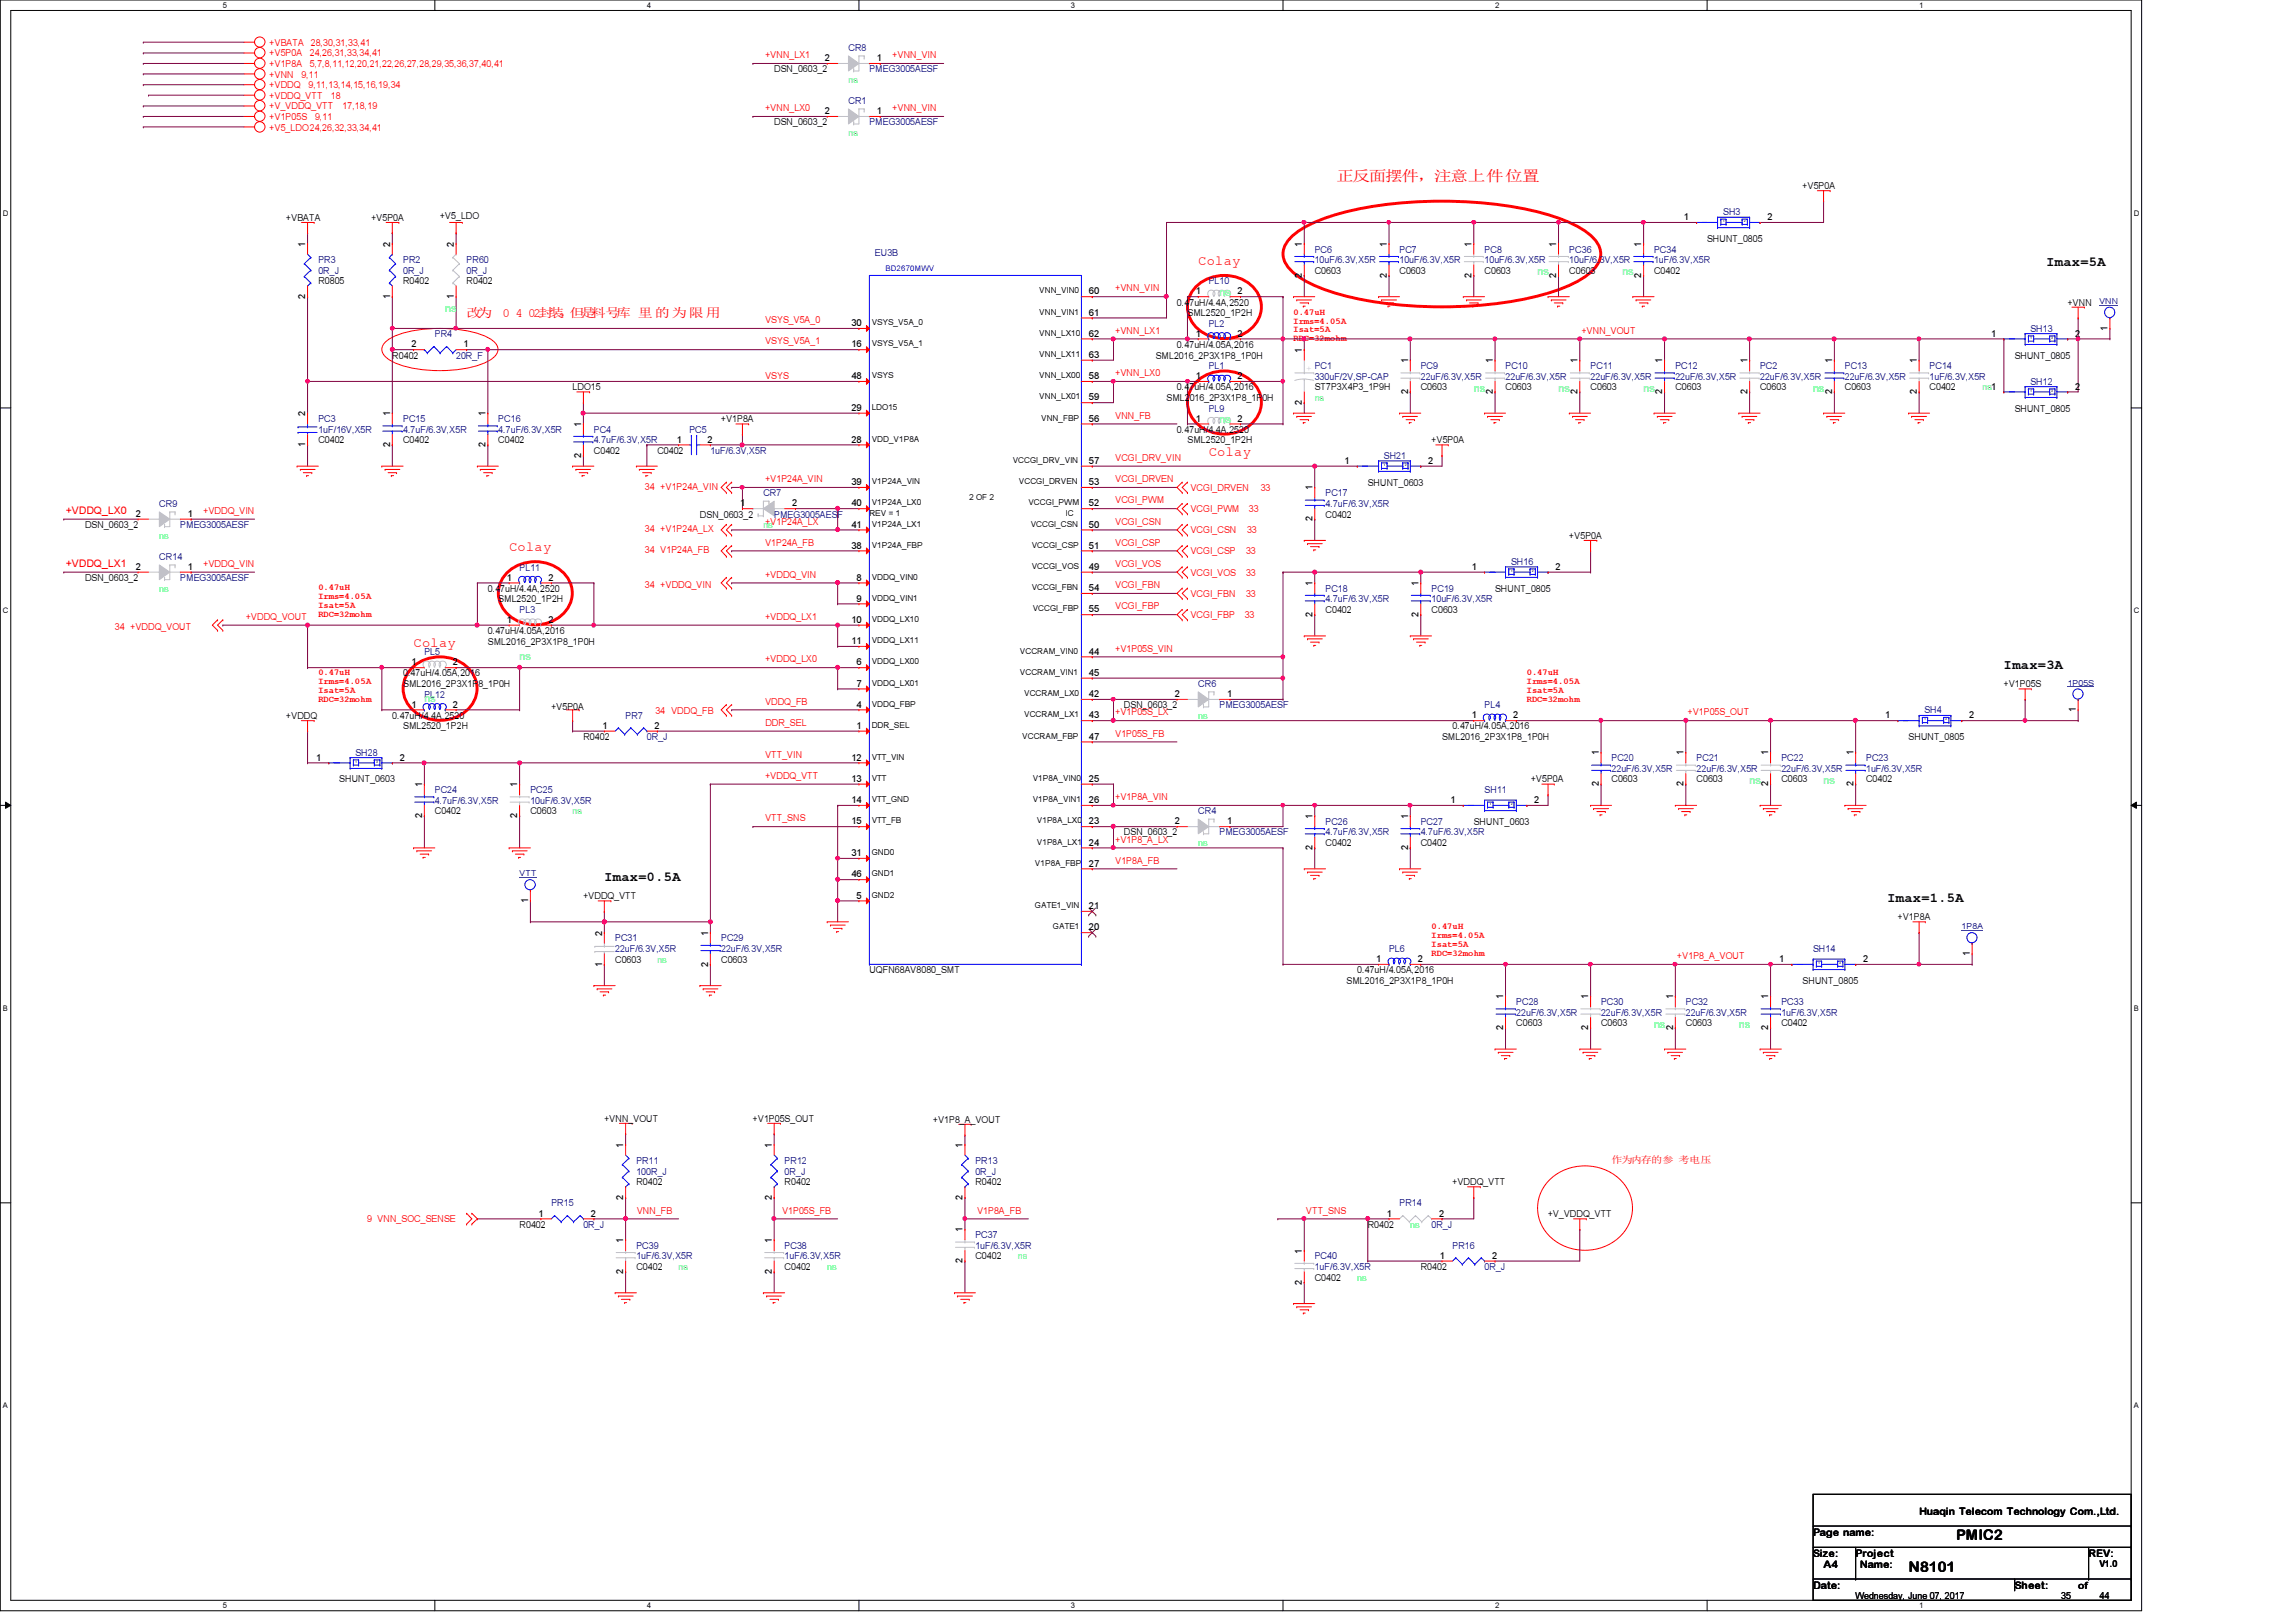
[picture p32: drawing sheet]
<svg xmlns="http://www.w3.org/2000/svg" width="297mm" height="210mm" viewBox="0 0 297 210" stroke-linecap="round" stroke-linejoin="round" font-family="sans-serif">
<defs><g id="words">
<text font-size="1.9" fill="#f00" x="172.8" y="23.4">正正正正正，注注注正注注</text>
<g font-size="1.9">
<text x="246.9" y="203.4">N8101</text>
<text x="253.1" y="199.3">PMIC2</text>
</g>
<g font-size="1.8" fill="#f00">
<text x="155" y="34.3">Colay</text>
<text x="156.4" y="59">Colay</text>
<text x="65.9" y="71.3">Colay</text>
<text x="53.5" y="83.7">Colay</text>
</g>
<g font-size="1.8">
<text x="264.7" y="34.4">Imax=5A</text>
<text x="259.2" y="86.5">Imax=3A</text>
<text x="78.2" y="114">Imax=0.5A</text>
<text x="244.2" y="116.7">Imax=1.5A</text>
</g>
<g font-size="1.6" fill="#f00">
<text x="60.4" y="41">改改</text>
<text x="65" y="41">0 4 02封封，但但但但但 但但改但但</text>
</g>
<g font-size="1.4" fill="#00ff80">
<text x="198.9" y="35.6">ns</text>
<text x="209.9" y="35.6">ns</text>
<text x="57.6" y="40.4">ns</text>
<text x="157.8" y="38.3">ns</text>
<text x="190.7" y="50.7">ns</text>
<text x="201.6" y="50.7">ns</text>
<text x="212.6" y="50.7">ns</text>
<text x="234.6" y="50.7">ns</text>
<text x="157.8" y="54.8">ns</text>
<text x="67.2" y="85.4">ns</text>
<text x="54.9" y="90.8">ns</text>
<text x="226.4" y="101.4">ns</text>
<text x="235.9" y="101.4">ns</text>
<text x="214" y="133">ns</text>
<text x="225" y="133">ns</text>
</g>
<g font-size="1.4" fill="#f00">
<text x="8.5" y="66.5">+VDDQ_LX0</text>
<text x="8.5" y="73.4">+VDDQ_LX1</text>
</g>
<g font-size="1.4">
<text x="248.3" y="196">Huaqin Telecom Technology Com.,Ltd.</text>
<text x="234.6" y="198.8">Page name:</text>
<text x="234.6" y="201.5">Size:</text>
<text x="235.9" y="202.9">A4</text>
<text x="240.1" y="201.5">Project</text>
<text x="240.6" y="202.9">Name:</text>
<text x="270.2" y="201.5">REV:</text>
<text x="234.6" y="205.6">Date:</text>
<text x="260.6" y="205.6">Sheet:</text>
</g>
<text font-size="1.3" x="268.9" y="205.6">of</text>
<g font-size="1.2" fill="#f00">
<text x="34.9" y="5.9">+VBATA</text>
<text x="40.2" y="5.9">28,30,31,33,41</text>
<text x="34.9" y="7.3">+V5P0A</text>
<text x="34.9" y="8.7">+V1P8A</text>
<text x="34.9" y="10">+VNN</text>
<text x="34.9" y="11.4">+VDDQ</text>
<text x="39" y="10">9,11</text>
<text x="39.9" y="11.4">9,11,13,14,15,16,19,34</text>
<text x="40.1" y="7.3">24,26,31,33,34,41</text>
<text x="40.1" y="8.7">5,7,8,11,12,20,21,22,26,27,28,29,35,36,37,40,41</text>
<text x="99" y="7.5">+VNN_LX1</text>
<text x="115.5" y="7.5">+VNN_VIN</text>
<text x="34.9" y="14.1">+V_VDDQ_VTT</text>
<text x="34.9" y="15.5">+V1P05S</text>
<text x="34.9" y="12.8">+VDDQ_VTT</text>
<text x="34.9" y="16.9">+V5_LDO24,26,32,33,34,41</text>
<text x="40.8" y="15.5">9,11</text>
<text x="42.8" y="12.8">18</text>
<text x="44.3" y="14.1">17,18,19</text>
<text x="99" y="14.4">+VNN_LX0</text>
<text x="115.5" y="14.4">+VNN_VIN</text>
<text x="99" y="41.8">VSYS_V5A_0</text>
<text x="144.3" y="37.7">+VNN_VIN</text>
<text x="99" y="44.6">VSYS_V5A_1</text>
<text x="144.3" y="43.2">+VNN_LX1</text>
<text x="204.6" y="43.2">+VNN_VOUT</text>
<text x="99" y="49.1">VSYS</text>
<text x="144.3" y="48.7">+VNN_LX0</text>
<text x="144.3" y="59.6">VCGI_DRV_VIN</text>
<text x="144.3" y="54.2">VNN_FB</text>
<text x="83.4" y="63.4">34 +V1P24A_VIN</text>
<text x="99" y="62.4">+V1P24A_VIN</text>
<text x="144.3" y="65.2">VCGI_PWM</text>
<text x="144.3" y="62.4">VCGI_DRVEN</text>
<text x="154" y="63.5">VCGI_DRVEN</text>
<text x="163.1" y="63.5">33</text>
<text x="26.3" y="66.5">+VDDQ_VIN</text>
<text x="83.4" y="68.9">34 +V1P24A_LX</text>
<text x="83.4" y="71.6">34 V1P24A_FB</text>
<text x="99" y="67.9">+V1P24A_LX</text>
<text x="99" y="70.6">V1P24A_FB</text>
<text x="144.3" y="67.9">VCGI_CSN</text>
<text x="144.3" y="70.6">VCGI_CSP</text>
<text x="154" y="69">VCGI_CSN</text>
<text x="154" y="71.8">VCGI_CSP</text>
<text x="154" y="66.3">VCGI_PWM</text>
<text x="161.2" y="71.8">33</text>
<text x="161.3" y="69">33</text>
<text x="161.6" y="66.3">33</text>
<text x="26.3" y="73.4">+VDDQ_VIN</text>
<text x="83.4" y="76">34 +VDDQ_VIN</text>
<text x="99" y="74.8">+VDDQ_VIN</text>
<text x="144.3" y="76.1">VCGI_FBN</text>
<text x="144.3" y="73.4">VCGI_VOS</text>
<text x="154" y="74.5">VCGI_VOS</text>
<text x="154" y="77.3">VCGI_FBN</text>
<text x="161.2" y="74.5">33</text>
<text x="161.2" y="77.3">33</text>
<text x="14.9" y="81.5">34 +VDDQ_VOUT</text>
<text x="31.8" y="80.2">+VDDQ_VOUT</text>
<text x="99" y="80.2">+VDDQ_LX1</text>
<text x="144.3" y="78.9">VCGI_FBP</text>
<text x="154" y="80">VCGI_FBP</text>
<text x="161" y="80">33</text>
<text x="99" y="85.7">+VDDQ_LX0</text>
<text x="144.3" y="84.3">+V1P05S_VIN</text>
<text x="84.8" y="92.5">34 VDDQ_FB</text>
<text x="99" y="93.9">DDR_SEL</text>
<text x="99" y="91.2">VDDQ_FB</text>
<text x="144.3" y="92.6">+V1P05S_LX</text>
<text x="144.3" y="95.3">V1P05S_FB</text>
<text x="218.4" y="92.6">+V1P05S_OUT</text>
<text x="99" y="100.8">+VDDQ_VTT</text>
<text x="99" y="98">VTT_VIN</text>
<text x="99" y="106.3">VTT_SNS</text>
<text x="144.3" y="103.5">+V1P8A_VIN</text>
<text x="144.3" y="109.1">+V1P8_A_LX</text>
<text x="144.3" y="111.8">V1P8A_FB</text>
<text x="217" y="124.1">+V1P8_A_VOUT</text>
<text x="208.5" y="150.5">作改作作作作 作作作</text>
<text x="47.5" y="158.2">9 VNN_SOC_SENSE</text>
<text x="82.4" y="157.1">VNN_FB</text>
<text x="101.2" y="157.1">V1P05S_FB</text>
<text x="126.4" y="157.1">V1P8A_FB</text>
<text x="169" y="157.1">VTT_SNS</text>
</g>
<g font-size="1.2">
<text x="100.2" y="9.4">DSN_0603_2</text>
<text x="106.7" y="7.9">2</text>
<text x="113.5" y="7.9">1</text>
<text x="100.2" y="16.2">DSN_0603_2</text>
<text x="106.7" y="14.8">2</text>
<text x="113.5" y="14.8">1</text>
<text x="37" y="28.6">+VBATA</text>
<text x="48" y="28.6">+V5P0A</text>
<text x="56.9" y="28.3">+V5_LDO</text>
<text x="217.8" y="28.5">1</text>
<text x="228.7" y="28.5">2</text>
<text x="233.2" y="24.4">+V5P0A</text>
<text x="39.5" y="31.9" transform="rotate(-90 39.5 31.9)">1</text>
<text x="50.5" y="31.9" transform="rotate(-90 50.5 31.9)">2</text>
<text x="58.7" y="31.9" transform="rotate(-90 58.7 31.9)">2</text>
<text x="168.4" y="35.9" transform="rotate(-90 168.4 35.9)">2</text>
<text x="168.4" y="31.9" transform="rotate(-90 168.4 31.9)">1</text>
<text x="170.1" y="35.4">C0603</text>
<text x="179.4" y="35.9" transform="rotate(-90 179.4 35.9)">2</text>
<text x="179.4" y="31.9" transform="rotate(-90 179.4 31.9)">1</text>
<text x="181.1" y="35.4">C0603</text>
<text x="190.4" y="35.9" transform="rotate(-90 190.4 35.9)">2</text>
<text x="190.4" y="31.9" transform="rotate(-90 190.4 31.9)">1</text>
<text x="192.1" y="35.4">C0603</text>
<text x="201.3" y="35.9" transform="rotate(-90 201.3 35.9)">2</text>
<text x="201.3" y="31.9" transform="rotate(-90 201.3 31.9)">1</text>
<text x="203" y="35.4">C0603</text>
<text x="212.3" y="35.9" transform="rotate(-90 212.3 35.9)">2</text>
<text x="212.3" y="31.9" transform="rotate(-90 212.3 31.9)">1</text>
<text x="214" y="35.4">C0402</text>
<text x="220.8" y="31.3">SHUNT_0805</text>
<text x="39.5" y="38.7" transform="rotate(-90 39.5 38.7)">2</text>
<text x="41.2" y="36.8">R0805</text>
<text x="50.5" y="38.7" transform="rotate(-90 50.5 38.7)">1</text>
<text x="52.2" y="36.8">R0402</text>
<text x="58.7" y="38.7" transform="rotate(-90 58.7 38.7)">1</text>
<text x="60.4" y="36.8">R0402</text>
<text x="140.9" y="38.1">60</text>
<text x="140.9" y="40.9">61</text>
<text x="152.3" y="39.5">0.47uH/4.4A,2520</text>
<text x="153.6" y="40.9">SML2520_1P2H</text>
<text x="154.7" y="38.1">1</text>
<text x="160.1" y="38.1">2</text>
<text x="267.5" y="39.5">+VNN</text>
<text x="50.8" y="46.4">R0402</text>
<text x="53.3" y="45">2</text>
<text x="60" y="45">1</text>
<text x="110.1" y="45">16</text>
<text x="110.1" y="42.2">30</text>
<text x="140.9" y="43.6">62</text>
<text x="140.9" y="46.3">63</text>
<text x="149.5" y="46.4">SML2016_2P3X1P8_1P0H</text>
<text x="152.3" y="45">0.47uH/4.05A,2016</text>
<text x="154.7" y="43.6">1</text>
<text x="160.1" y="43.6">2</text>
<text x="168.4" y="45.6" transform="rotate(-90 168.4 45.6)">1</text>
<text x="182.2" y="47" transform="rotate(-90 182.2 47)">1</text>
<text x="193.1" y="47" transform="rotate(-90 193.1 47)">1</text>
<text x="204.1" y="47" transform="rotate(-90 204.1 47)">1</text>
<text x="215.1" y="47" transform="rotate(-90 215.1 47)">1</text>
<text x="226.1" y="47" transform="rotate(-90 226.1 47)">1</text>
<text x="237" y="47" transform="rotate(-90 237 47)">1</text>
<text x="248" y="47" transform="rotate(-90 248 47)">1</text>
<text x="257.6" y="43.6">1</text>
<text x="260.6" y="46.4">SHUNT_0805</text>
<text x="268.5" y="43.6">2</text>
<text x="272.7" y="42.8" transform="rotate(-90 272.7 42.8)">1</text>
<text x="39.5" y="53.9" transform="rotate(-90 39.5 53.9)">2</text>
<text x="50.5" y="53.9" transform="rotate(-90 50.5 53.9)">1</text>
<text x="62.8" y="53.9" transform="rotate(-90 62.8 53.9)">1</text>
<text x="74.1" y="50.5">LDO15</text>
<text x="110.1" y="53.2">29</text>
<text x="110.1" y="49.1">48</text>
<text x="140.9" y="49.1">58</text>
<text x="140.9" y="51.8">59</text>
<text x="150.9" y="51.9">SML2016_2P3X1P8_1P0H</text>
<text x="152.3" y="50.5">0.47uH/4.05A,2016</text>
<text x="154.7" y="49.1">1</text>
<text x="160.1" y="49.1">2</text>
<text x="168.4" y="52.4" transform="rotate(-90 168.4 52.4)">2</text>
<text x="170.1" y="50.5">ST7P3X4P3_1P9H</text>
<text x="182.2" y="51" transform="rotate(-90 182.2 51)">2</text>
<text x="183.8" y="50.5">C0603</text>
<text x="193.1" y="51" transform="rotate(-90 193.1 51)">2</text>
<text x="194.8" y="50.5">C0603</text>
<text x="204.1" y="51" transform="rotate(-90 204.1 51)">2</text>
<text x="205.8" y="50.5">C0603</text>
<text x="215.1" y="51" transform="rotate(-90 215.1 51)">2</text>
<text x="216.7" y="50.5">C0603</text>
<text x="226.1" y="51" transform="rotate(-90 226.1 51)">2</text>
<text x="227.7" y="50.5">C0603</text>
<text x="237" y="51" transform="rotate(-90 237 51)">2</text>
<text x="238.7" y="50.5">C0603</text>
<text x="248" y="51" transform="rotate(-90 248 51)">2</text>
<text x="249.6" y="50.5">C0402</text>
<text x="260.6" y="53.3">SHUNT_0805</text>
<text x="268.5" y="50.4">2</text>
<text x="39.5" y="57.9" transform="rotate(-90 39.5 57.9)">1</text>
<text x="41.2" y="57.4">C0402</text>
<text x="50.5" y="57.9" transform="rotate(-90 50.5 57.9)">2</text>
<text x="52.2" y="57.4">C0402</text>
<text x="62.8" y="57.9" transform="rotate(-90 62.8 57.9)">2</text>
<text x="64.5" y="57.4">C0402</text>
<text x="75.2" y="59.2" transform="rotate(-90 75.2 59.2)">2</text>
<text x="75.2" y="55.2" transform="rotate(-90 75.2 55.2)">1</text>
<text x="76.8" y="58.7">C0402</text>
<text x="85" y="58.7">C0402</text>
<text x="87.5" y="57.3">1</text>
<text x="91.5" y="57.3">2</text>
<text x="93.3" y="54.6">+V1P8A</text>
<text x="110.1" y="57.3">28</text>
<text x="140.9" y="54.6">56</text>
<text x="152.3" y="56">0.47uH/4.4A,2520</text>
<text x="153.6" y="57.4">SML2520_1P2H</text>
<text x="154.7" y="54.6">1</text>
<text x="160.1" y="54.6">2</text>
<text x="185.2" y="57.4">+V5P0A</text>
<text x="95.8" y="65.5">1</text>
<text x="102.5" y="65.5">2</text>
<text x="110.1" y="62.8">39</text>
<text x="110.1" y="65.5">40</text>
<text x="140.9" y="65.5">52</text>
<text x="140.9" y="62.8">53</text>
<text x="140.9" y="60">57</text>
<text x="169.8" y="63.5" transform="rotate(-90 169.8 63.5)">1</text>
<text x="173.9" y="60">1</text>
<text x="177" y="62.9">SHUNT_0603</text>
<text x="184.8" y="60">2</text>
<text x="11" y="68.3">DSN_0603_2</text>
<text x="17.6" y="66.9">2</text>
<text x="24.3" y="66.9">1</text>
<text x="90.5" y="67">DSN_0603_2</text>
<text x="110.1" y="71">38</text>
<text x="110.1" y="68.3">41</text>
<text x="140.9" y="68.3">50</text>
<text x="140.9" y="71">51</text>
<text x="169.8" y="67.5" transform="rotate(-90 169.8 67.5)">2</text>
<text x="171.5" y="67">C0402</text>
<text x="203" y="69.7">+V5P0A</text>
<text x="11" y="75.2">DSN_0603_2</text>
<text x="17.6" y="73.7">2</text>
<text x="24.3" y="73.7">1</text>
<text x="63.1" y="76.6">0.47uH/4.4A,2520</text>
<text x="64.5" y="77.9">SML2520_1P2H</text>
<text x="65.6" y="75.1">1</text>
<text x="70.9" y="75.1">2</text>
<text x="110.8" y="75.1">8</text>
<text x="110.8" y="77.9">9</text>
<text x="140.9" y="73.7">49</text>
<text x="140.9" y="76.5">54</text>
<text x="169.8" y="75.8" transform="rotate(-90 169.8 75.8)">1</text>
<text x="183.5" y="75.8" transform="rotate(-90 183.5 75.8)">1</text>
<text x="190.4" y="73.7">1</text>
<text x="193.4" y="76.6">SHUNT_0805</text>
<text x="201.2" y="73.7">2</text>
<text x="63.1" y="82">0.47uH/4.05A,2016</text>
<text x="63.1" y="83.4">SML2016_2P3X1P8_1P0H</text>
<text x="65.6" y="80.6">1</text>
<text x="70.9" y="80.6">2</text>
<text x="110.1" y="80.6">10</text>
<text x="110.1" y="83.4">11</text>
<text x="140.9" y="79.2">55</text>
<text x="169.8" y="79.8" transform="rotate(-90 169.8 79.8)">2</text>
<text x="171.5" y="79.3">C0402</text>
<text x="183.5" y="79.8" transform="rotate(-90 183.5 79.8)">2</text>
<text x="185.2" y="79.3">C0603</text>
<text x="52.2" y="87.5">0.47uH/4.05A,2016</text>
<text x="52.2" y="88.9">SML2016_2P3X1P8_1P0H</text>
<text x="53.3" y="86.1">1</text>
<text x="58.6" y="86.1">2</text>
<text x="110.8" y="86.1">6</text>
<text x="110.8" y="88.9">7</text>
<text x="140.9" y="84.7">44</text>
<text x="140.9" y="87.5">45</text>
<text x="259.2" y="88.9">+V1P05S</text>
<text x="37" y="93">+VDDQ</text>
<text x="50.8" y="93">0.47uH/4.4A,2520</text>
<text x="52.2" y="94.4">SML2520_1P2H</text>
<text x="53.3" y="91.6">1</text>
<text x="58.6" y="91.6">2</text>
<text x="71.3" y="91.9">+V5P0A</text>
<text x="75.5" y="95.8">R0402</text>
<text x="77.9" y="94.3">1</text>
<text x="84.7" y="94.3">2</text>
<text x="110.8" y="94.3">1</text>
<text x="110.8" y="91.6">4</text>
<text x="140.9" y="90.2">42</text>
<text x="140.9" y="93">43</text>
<text x="140.9" y="95.7">47</text>
<text x="145.4" y="91.7">DSN_0603_2</text>
<text x="152" y="90.2">2</text>
<text x="158.7" y="90.2">1</text>
<text x="186.6" y="95.8">SML2016_2P3X1P8_1P0H</text>
<text x="187.9" y="94.4">0.47uH/4.05A,2016</text>
<text x="190.4" y="93">1</text>
<text x="195.7" y="93">2</text>
<text x="243.9" y="93">1</text>
<text x="246.9" y="95.8">SHUNT_0805</text>
<text x="254.8" y="93">2</text>
<text x="268.6" y="92.2" transform="rotate(-90 268.6 92.2)">1</text>
<text x="40.9" y="98.4">1</text>
<text x="43.9" y="101.3">SHUNT_0603</text>
<text x="51.7" y="98.4">2</text>
<text x="54.6" y="101.9" transform="rotate(-90 54.6 101.9)">1</text>
<text x="66.9" y="101.9" transform="rotate(-90 66.9 101.9)">1</text>
<text x="110.1" y="98.4">12</text>
<text x="110.1" y="101.2">13</text>
<text x="140.9" y="101.2">25</text>
<text x="198.1" y="101.3">+V5P0A</text>
<text x="206.8" y="101.8" transform="rotate(-90 206.8 101.8)">2</text>
<text x="206.8" y="97.7" transform="rotate(-90 206.8 97.7)">1</text>
<text x="208.5" y="101.3">C0603</text>
<text x="217.8" y="101.8" transform="rotate(-90 217.8 101.8)">2</text>
<text x="217.8" y="97.7" transform="rotate(-90 217.8 97.7)">1</text>
<text x="219.5" y="101.3">C0603</text>
<text x="228.8" y="101.8" transform="rotate(-90 228.8 101.8)">2</text>
<text x="228.8" y="97.7" transform="rotate(-90 228.8 97.7)">1</text>
<text x="230.5" y="101.3">C0603</text>
<text x="239.8" y="101.8" transform="rotate(-90 239.8 101.8)">2</text>
<text x="239.8" y="97.7" transform="rotate(-90 239.8 97.7)">1</text>
<text x="241.4" y="101.3">C0402</text>
<text x="54.6" y="105.9" transform="rotate(-90 54.6 105.9)">2</text>
<text x="56.3" y="105.4">C0402</text>
<text x="66.9" y="105.9" transform="rotate(-90 66.9 105.9)">2</text>
<text x="68.6" y="105.4">C0603</text>
<text x="110.1" y="103.9">14</text>
<text x="110.1" y="106.7">15</text>
<text x="140.9" y="106.7">23</text>
<text x="140.9" y="103.9">26</text>
<text x="152" y="106.7">2</text>
<text x="158.7" y="106.7">1</text>
<text x="169.8" y="106" transform="rotate(-90 169.8 106)">1</text>
<text x="182.2" y="106" transform="rotate(-90 182.2 106)">1</text>
<text x="187.7" y="103.9">1</text>
<text x="190.7" y="106.7">SHUNT_0603</text>
<text x="198.5" y="103.9">2</text>
<text x="110.1" y="110.8">31</text>
<text x="110.1" y="113.5">46</text>
<text x="140.9" y="109.4">24</text>
<text x="140.9" y="112.1">27</text>
<text x="145.4" y="108.1">DSN_0603_2</text>
<text x="169.8" y="110" transform="rotate(-90 169.8 110)">2</text>
<text x="171.5" y="109.5">C0402</text>
<text x="182.2" y="110" transform="rotate(-90 182.2 110)">2</text>
<text x="183.8" y="109.5">C0402</text>
<text x="68.3" y="116.8" transform="rotate(-90 68.3 116.8)">1</text>
<text x="75.5" y="116.3">+VDDQ_VTT</text>
<text x="110.8" y="116.3">5</text>
<text x="140.9" y="117.6">21</text>
<text x="245.5" y="119.1">+V1P8A</text>
<text x="77.9" y="125.1" transform="rotate(-90 77.9 125.1)">1</text>
<text x="77.9" y="121.1" transform="rotate(-90 77.9 121.1)">2</text>
<text x="79.6" y="124.6">C0603</text>
<text x="91.6" y="125.1" transform="rotate(-90 91.6 125.1)">2</text>
<text x="91.6" y="121.1" transform="rotate(-90 91.6 121.1)">1</text>
<text x="93.3" y="124.6">C0603</text>
<text x="112.5" y="125.9">UQFN68AV8080_SMT</text>
<text x="140.9" y="120.4">20</text>
<text x="175.6" y="125.9">0.47uH/4.05A,2016</text>
<text x="178.1" y="124.5">1</text>
<text x="183.4" y="124.5">2</text>
<text x="230.2" y="124.5">1</text>
<text x="241" y="124.5">2</text>
<text x="254.8" y="123.7" transform="rotate(-90 254.8 123.7)">1</text>
<text x="174.2" y="127.3">SML2016_2P3X1P8_1P0H</text>
<text x="194.5" y="129.3" transform="rotate(-90 194.5 129.3)">1</text>
<text x="205.5" y="129.3" transform="rotate(-90 205.5 129.3)">1</text>
<text x="216.4" y="129.3" transform="rotate(-90 216.4 129.3)">1</text>
<text x="228.8" y="129.3" transform="rotate(-90 228.8 129.3)">1</text>
<text x="233.2" y="127.3">SHUNT_0805</text>
<text x="194.5" y="133.3" transform="rotate(-90 194.5 133.3)">2</text>
<text x="196.2" y="132.8">C0603</text>
<text x="205.5" y="133.3" transform="rotate(-90 205.5 133.3)">2</text>
<text x="207.1" y="132.8">C0603</text>
<text x="216.4" y="133.3" transform="rotate(-90 216.4 133.3)">2</text>
<text x="218.1" y="132.8">C0603</text>
<text x="228.8" y="133.3" transform="rotate(-90 228.8 133.3)">2</text>
<text x="230.5" y="132.8">C0402</text>
<text x="78.2" y="145.2">+VNN_VOUT</text>
<text x="80.6" y="148.5" transform="rotate(-90 80.6 148.5)">1</text>
<text x="97.4" y="145.2">+V1P05S_OUT</text>
<text x="99.9" y="148.5" transform="rotate(-90 99.9 148.5)">1</text>
<text x="120.7" y="145.3">+V1P8_A_VOUT</text>
<text x="124.5" y="148.5" transform="rotate(-90 124.5 148.5)">1</text>
<text x="80.6" y="155.2" transform="rotate(-90 80.6 155.2)">2</text>
<text x="82.3" y="153.4">R0402</text>
<text x="99.9" y="155.2" transform="rotate(-90 99.9 155.2)">2</text>
<text x="101.5" y="153.4">R0402</text>
<text x="124.5" y="155.2" transform="rotate(-90 124.5 155.2)">2</text>
<text x="126.2" y="153.4">R0402</text>
<text x="187.9" y="153.4">+VDDQ_VTT</text>
<text x="67.2" y="158.9">R0402</text>
<text x="69.7" y="157.4">1</text>
<text x="76.5" y="157.4">2</text>
<text x="80.6" y="160.9" transform="rotate(-90 80.6 160.9)">1</text>
<text x="99.9" y="160.9" transform="rotate(-90 99.9 160.9)">1</text>
<text x="124.5" y="159.5" transform="rotate(-90 124.5 159.5)">1</text>
<text x="177" y="158.9">R0402</text>
<text x="179.4" y="157.4">1</text>
<text x="186.2" y="157.4">2</text>
<text x="200.3" y="157.5">+V_VDDQ_VTT</text>
<text x="80.6" y="164.8" transform="rotate(-90 80.6 164.8)">2</text>
<text x="82.3" y="164.3">C0402</text>
<text x="99.9" y="164.8" transform="rotate(-90 99.9 164.8)">2</text>
<text x="101.5" y="164.3">C0402</text>
<text x="124.5" y="163.5" transform="rotate(-90 124.5 163.5)">2</text>
<text x="126.2" y="163">C0402</text>
<text x="168.4" y="166.2" transform="rotate(-90 168.4 166.2)">2</text>
<text x="168.4" y="162.2" transform="rotate(-90 168.4 162.2)">1</text>
<text x="170.1" y="165.7">C0402</text>
<text x="183.8" y="164.3">R0402</text>
<text x="186.3" y="162.9">1</text>
<text x="193" y="162.9">2</text>
<text x="271.6" y="202.7">V1.0</text>
<text x="240.1" y="206.9">Wednesday, June 07, 2017</text>
<text x="266.7" y="206.9">35</text>
<text x="271.6" y="206.9">44</text>
</g>
<g font-size="1.2" fill="#000080">
<text x="109.8" y="6.6">CR8</text>
<text x="112.5" y="9.4">PMEG3005AESF</text>
<text x="109.8" y="13.5">CR1</text>
<text x="112.5" y="16.2">PMEG3005AESF</text>
<text x="222.9" y="27.9">SH3</text>
<text x="41.2" y="34">PR3</text>
<text x="41.2" y="35.4">0R_J</text>
<text x="52.2" y="34">PR2</text>
<text x="52.2" y="35.4">0R_J</text>
<text x="60.4" y="34">PR60</text>
<text x="60.4" y="35.4">0R_J</text>
<text x="113.2" y="33.1">EU3B</text>
<text x="170.1" y="32.7">PC6</text>
<text x="170.1" y="34">10uF/6.3V,X5R</text>
<text x="181.1" y="32.7">PC7</text>
<text x="181.1" y="34">10uF/6.3V,X5R</text>
<text x="192.1" y="32.7">PC8</text>
<text x="192.1" y="34">10uF/6.3V,X5R</text>
<text x="203" y="32.7">PC36</text>
<text x="203" y="34">10uF/6.3V,X5R</text>
<text x="214" y="32.7">PC34</text>
<text x="214" y="34">1uF/6.3V,X5R</text>
<text x="156.4" y="36.8">PL10</text>
<text x="56.3" y="43.6">PR4</text>
<text x="59" y="46.4">20R_F</text>
<text x="156.4" y="42.3">PL2</text>
<text x="156.4" y="47.8">PL1</text>
<text x="183.8" y="47.8">PC9</text>
<text x="194.8" y="47.8">PC10</text>
<text x="205.8" y="47.8">PC11</text>
<text x="216.7" y="47.8">PC12</text>
<text x="227.7" y="47.8">PC2</text>
<text x="238.7" y="47.8">PC13</text>
<text x="249.6" y="47.8">PC14</text>
<text x="262.7" y="43">SH13</text>
<text x="156.4" y="53.3">PL9</text>
<text x="170.1" y="49.1">330uF/2V,SP-CAP</text>
<text x="183.8" y="49.1">22uF/6.3V,X5R</text>
<text x="194.8" y="49.1">22uF/6.3V,X5R</text>
<text x="205.8" y="49.1">22uF/6.3V,X5R</text>
<text x="216.7" y="49.1">22uF/6.3V,X5R</text>
<text x="227.7" y="49.1">22uF/6.3V,X5R</text>
<text x="238.7" y="49.1">22uF/6.3V,X5R</text>
<text x="249.6" y="49.1">1uF/6.3V,X5R</text>
<text x="262.7" y="49.8">SH12</text>
<text x="41.2" y="54.6">PC3</text>
<text x="41.2" y="56">1uF/16V,X5R</text>
<text x="52.2" y="54.6">PC15</text>
<text x="52.2" y="56">4.7uF/6.3V,X5R</text>
<text x="64.5" y="54.6">PC16</text>
<text x="64.5" y="56">4.7uF/6.3V,X5R</text>
<text x="76.8" y="56">PC4</text>
<text x="76.8" y="57.4">4.7uF/6.3V,X5R</text>
<text x="89.2" y="56">PC5</text>
<text x="91.9" y="58.7">1uF/6.3V,X5R</text>
<text x="179" y="59.4">SH21</text>
<text x="20.6" y="65.6">CR9</text>
<text x="98.8" y="64.2">CR7</text>
<text x="171.5" y="64.2">PC17</text>
<text x="171.5" y="65.6">4.7uF/6.3V,X5R</text>
<text x="23.3" y="68.3">PMEG3005AESF</text>
<text x="100.2" y="67">PMEG3005AESF</text>
<text x="20.6" y="72.4">CR14</text>
<text x="23.3" y="75.2">PMEG3005AESF</text>
<text x="67.2" y="73.8">PL11</text>
<text x="171.5" y="76.6">PC18</text>
<text x="171.5" y="77.9">4.7uF/6.3V,X5R</text>
<text x="185.2" y="76.6">PC19</text>
<text x="185.2" y="77.9">10uF/6.3V,X5R</text>
<text x="195.5" y="73.2">SH16</text>
<text x="67.2" y="79.3">PL3</text>
<text x="54.9" y="84.8">PL5</text>
<text x="155" y="88.9">CR6</text>
<text x="54.9" y="90.3">PL12</text>
<text x="80.9" y="93">PR7</text>
<text x="83.7" y="95.8">0R_J</text>
<text x="157.8" y="91.7">PMEG3005AESF</text>
<text x="192.1" y="91.7">PL4</text>
<text x="249" y="92.3">SH4</text>
<text x="46" y="97.8">SH28</text>
<text x="208.5" y="98.5">PC20</text>
<text x="208.5" y="99.9">22uF/6.3V,X5R</text>
<text x="219.5" y="98.5">PC21</text>
<text x="219.5" y="99.9">22uF/6.3V,X5R</text>
<text x="230.5" y="98.5">PC22</text>
<text x="230.5" y="99.9">22uF/6.3V,X5R</text>
<text x="241.4" y="98.5">PC23</text>
<text x="241.4" y="99.9">1uF/6.3V,X5R</text>
<text x="56.3" y="102.6">PC24</text>
<text x="56.3" y="104">4.7uF/6.3V,X5R</text>
<text x="68.6" y="102.6">PC25</text>
<text x="68.6" y="104">10uF/6.3V,X5R</text>
<text x="155" y="105.4">CR4</text>
<text x="171.5" y="106.7">PC26</text>
<text x="183.8" y="106.7">PC27</text>
<text x="192.1" y="102.6">SH11</text>
<text x="157.8" y="108.1">PMEG3005AESF</text>
<text x="171.5" y="108.1">4.7uF/6.3V,X5R</text>
<text x="183.8" y="108.1">4.7uF/6.3V,X5R</text>
<text x="79.6" y="121.8">PC31</text>
<text x="79.6" y="123.2">22uF/6.3V,X5R</text>
<text x="93.3" y="121.8">PC29</text>
<text x="93.3" y="123.2">22uF/6.3V,X5R</text>
<text x="179.7" y="123.2">PL6</text>
<text x="234.6" y="123.2">SH14</text>
<text x="196.2" y="130">PC28</text>
<text x="196.2" y="131.4">22uF/6.3V,X5R</text>
<text x="207.1" y="130">PC30</text>
<text x="207.1" y="131.4">22uF/6.3V,X5R</text>
<text x="218.1" y="130">PC32</text>
<text x="218.1" y="131.4">22uF/6.3V,X5R</text>
<text x="230.5" y="130">PC33</text>
<text x="230.5" y="131.4">1uF/6.3V,X5R</text>
<text x="82.3" y="150.6">PR11</text>
<text x="82.3" y="152">100R_J</text>
<text x="101.5" y="150.6">PR12</text>
<text x="101.5" y="152">0R_J</text>
<text x="126.2" y="150.6">PR13</text>
<text x="126.2" y="152">0R_J</text>
<text x="71.3" y="156.1">PR15</text>
<text x="75.5" y="158.9">0R_J</text>
<text x="82.3" y="161.6">PC39</text>
<text x="101.5" y="161.6">PC38</text>
<text x="126.2" y="160.2">PC37</text>
<text x="126.2" y="161.6">1uF/6.3V,X5R</text>
<text x="181.1" y="156.1">PR14</text>
<text x="185.2" y="158.9">0R_J</text>
<text x="187.9" y="161.6">PR16</text>
<text x="82.3" y="163">1uF/6.3V,X5R</text>
<text x="101.5" y="163">1uF/6.3V,X5R</text>
<text x="170.1" y="163">PC40</text>
<text x="170.1" y="164.3">1uF/6.3V,X5R</text>
<text x="192.1" y="164.3">0R_J</text>
</g>
<g font-size="1.2" fill="#0f0">
<text x="109.8" y="10.7">ns</text>
<text x="109.8" y="17.6">ns</text>
<text x="170.1" y="51.9">ns</text>
<text x="256.5" y="50.5">ns1</text>
<text x="20.6" y="69.7">ns</text>
<text x="98.8" y="68.3">ns</text>
<text x="20.6" y="76.6">ns</text>
<text x="155" y="93">ns</text>
<text x="74.1" y="105.4">ns</text>
<text x="155" y="109.5">ns</text>
<text x="85" y="124.6">ns</text>
<text x="182.5" y="158.9">ns</text>
<text x="87.8" y="164.3">ns</text>
<text x="107" y="164.3">ns</text>
<text x="131.7" y="163">ns</text>
<text x="175.6" y="165.7">ns</text>
</g>
<g font-size="1.1">
<text x="134.4" y="38">VNN_VIN0</text>
<text x="134.4" y="40.7">VNN_VIN1</text>
<text x="112.8" y="44.8">VSYS_V5A_1</text>
<text x="112.8" y="42.1">VSYS_V5A_0</text>
<text x="134.4" y="43.5">VNN_LX10</text>
<text x="134.4" y="46.2">VNN_LX11</text>
<text x="112.8" y="53.1">LDO15</text>
<text x="112.8" y="49">VSYS</text>
<text x="134.4" y="49">VNN_LX00</text>
<text x="134.4" y="51.7">VNN_LX01</text>
<text x="112.8" y="57.2">VDD_V1P8A</text>
<text x="131" y="59.9">VCCGI_DRV_VIN</text>
<text x="134.7" y="54.4">VNN_FBP</text>
<text x="112.8" y="62.7">V1P24A_VIN</text>
<text x="112.8" y="65.4">V1P24A_LX0</text>
<text x="125.4" y="64.7">2 OF 2</text>
<text x="131.8" y="62.7">VCCGI_DRVEN</text>
<text x="133.1" y="65.4">VCCGI_PWM</text>
<text x="112.5" y="66.8">REV = 1</text>
<text x="112.8" y="70.9">V1P24A_FBP</text>
<text x="112.8" y="68.2">V1P24A_LX1</text>
<text x="133.3" y="68.2">VCCGI_CSN</text>
<text x="133.5" y="70.9">VCCGI_CSP</text>
<text x="137.9" y="66.8">IC</text>
<text x="112.8" y="75">VDDQ_VIN0</text>
<text x="112.8" y="77.8">VDDQ_VIN1</text>
<text x="133.5" y="73.7">VCCGI_VOS</text>
<text x="133.5" y="76.4">VCCGI_FBN</text>
<text x="112.8" y="80.5">VDDQ_LX10</text>
<text x="112.8" y="83.3">VDDQ_LX11</text>
<text x="133.6" y="79.1">VCCGI_FBP</text>
<text x="112.8" y="86">VDDQ_LX00</text>
<text x="112.8" y="88.7">VDDQ_LX01</text>
<text x="131.9" y="84.6">VCCRAM_VIN0</text>
<text x="131.9" y="87.4">VCCRAM_VIN1</text>
<text x="112.8" y="94.2">DDR_SEL</text>
<text x="112.8" y="91.5">VDDQ_FBP</text>
<text x="132.2" y="95.6">VCCRAM_FBP</text>
<text x="132.5" y="90.1">VCCRAM_LX0</text>
<text x="132.5" y="92.8">VCCRAM_LX1</text>
<text x="112.8" y="98.3">VTT_VIN</text>
<text x="112.8" y="101.1">VTT</text>
<text x="133.6" y="101.1">V1P8A_VIN0</text>
<text x="112.8" y="103.8">VTT_GND</text>
<text x="112.8" y="106.6">VTT_FB</text>
<text x="133.6" y="103.8">V1P8A_VIN1</text>
<text x="134.2" y="106.6">V1P8A_LX0</text>
<text x="112.8" y="110.7">GND0</text>
<text x="112.8" y="113.4">GND1</text>
<text x="133.9" y="112.1">V1P8A_FBP</text>
<text x="134.2" y="109.3">V1P8A_LX1</text>
<text x="112.8" y="116.2">GND2</text>
<text x="133.9" y="117.6">GATE1_VIN</text>
<text x="136.2" y="120.3">GATE1</text>
</g>
<g font-size="1.1" fill="#f00">
<text x="167.3" y="40.7">0.47uH</text>
<text x="167.3" y="41.9">Irms=4.05A</text>
<text x="167.3" y="43">Isat=5A</text>
<text x="167.3" y="44.2">RDC=32mohm</text>
<text x="41.2" y="76.4">0.47uH</text>
<text x="41.2" y="77.6">Irms=4.05A</text>
<text x="41.2" y="78.7">Isat=5A</text>
<text x="41.2" y="79.8">RDC=32mohm</text>
<text x="41.2" y="87.4">0.47uH</text>
<text x="41.2" y="88.5">Irms=4.05A</text>
<text x="41.2" y="89.7">Isat=5A</text>
<text x="197.5" y="87.4">0.47uH</text>
<text x="197.5" y="88.5">Irms=4.05A</text>
<text x="197.5" y="89.7">Isat=5A</text>
<text x="41.2" y="90.8">RDC=32mohm</text>
<text x="197.5" y="90.8">RDC=32mohm</text>
<text x="185.2" y="120.3">0.47uH</text>
<text x="185.2" y="121.4">Irms=4.05A</text>
<text x="185.2" y="122.6">Isat=5A</text>
<text x="185.2" y="123.7">RDC=32mohm</text>
</g>
<g font-size="1.1" fill="#000080">
<text x="271.6" y="39.4">VNN</text>
<text x="267.5" y="88.7">1P05S</text>
<text x="67.2" y="113.4">VTT</text>
<text x="253.8" y="120.3">1P8A</text>
</g>
<text font-size="1.1" fill="#c0c0c0" x="169" y="48">+ PC1</text>
<g font-size="1">
<text x="28.8" y="1">5</text>
<text x="83.7" y="1">4</text>
<text x="138.6" y="1">3</text>
<text x="193.4" y="1">2</text>
<text x="248.3" y="1">1</text>
<text x=".4" y="27.9">D</text>
<text x="276.1" y="27.9">D</text>
<text x=".4" y="79.4">C</text>
<text x="276.1" y="79.4">C</text>
<text x=".4" y="130.8">B</text>
<text x="276.1" y="130.8">B</text>
<text x=".4" y="182.2">A</text>
<text x="276.1" y="182.2">A</text>
<text x="28.8" y="208.1">5</text>
<text x="83.7" y="208.1">4</text>
<text x="138.6" y="208.1">3</text>
<text x="193.4" y="208.1">2</text>
<text x="248.3" y="208.1">1</text>
</g>
<text font-size="1" fill="#00f" x="114.6" y="35">BD2670MWV</text>
<g font-size=".4">
<text x="222.9" y="28.7">1</text>
<text x="225.6" y="28.7">2</text>
<text x="262.7" y="43.9">1</text>
<text x="265.4" y="43.9">2</text>
<text x="262.7" y="50.7">1</text>
<text x="265.4" y="50.7">2</text>
<text x="179" y="60.3">1</text>
<text x="181.8" y="60.3">2</text>
<text x="195.5" y="74">1</text>
<text x="198.2" y="74">2</text>
<text x="249" y="93.2">1</text>
<text x="251.7" y="93.2">2</text>
<text x="46" y="98.7">1</text>
<text x="48.7" y="98.7">2</text>
<text x="192.7" y="104.2">1</text>
<text x="195.5" y="104.2">2</text>
<text x="235.2" y="124.8">1</text>
<text x="238" y="124.8">2</text>
</g>
</g></defs>
<path d="M0 0h277.1v208.4h-277.1zM1.4 1.4h274.3v205.7h-274.3z" fill="none" stroke="#000" stroke-width=".13"/>
<g fill="#fff">
<path d="M28.8 .1h.6v1.1h-.6z"/>
<path d="M28.8 207.2h.6v1.1h-.6z"/>
</g>
<path d="M56.3 0v1.4M56.3 207.1v1.3" fill="none" stroke="#000" stroke-width=".13"/>
<g fill="#fff">
<path d="M83.7 .1h.5v1.1h-.5z"/>
<path d="M83.7 207.2h.5v1.1h-.5z"/>
</g>
<path d="M111.1 0v1.4M111.1 207.1v1.3" fill="none" stroke="#000" stroke-width=".13"/>
<g fill="#fff">
<path d="M138.6 .1h.5v1.1h-.5z"/>
<path d="M138.6 207.2h.5v1.1h-.5z"/>
</g>
<path d="M166 0v1.4M166 207.1v1.3" fill="none" stroke="#000" stroke-width=".13"/>
<g fill="#fff">
<path d="M193.4 .1h.6v1.1h-.6z"/>
<path d="M193.4 207.2h.6v1.1h-.6z"/>
</g>
<path d="M220.8 0v1.4M220.8 207.1v1.3" fill="none" stroke="#000" stroke-width=".13"/>
<g fill="#fff">
<path d="M248.3 .1h.5v1.1h-.5z"/>
<path d="M248.3 207.2h.5v1.1h-.5z"/>
<path d="M.4 27.1h.7v1.1h-.7z"/>
<path d="M276.1 27.1h.7v1.1h-.7z"/>
<path d="M.4 78.5h.7v1.1h-.7z"/>
<path d="M276.1 78.5h.7v1.1h-.7z"/>
</g>
<path d="M0 52.8h1.4M275.7 52.8h1.4" fill="none" stroke="#000" stroke-width=".13"/>
<g fill="#fff">
<path d="M.4 129.9h.6v1.1h-.6z"/>
<path d="M276.1 129.9h.6v1.1h-.6z"/>
</g>
<path d="M0 104.2h1.4M.7 103.8l.7 .4-.7 .4zM275.7 104.2l.7-.4v.8zM275.7 104.2h1.4" fill="none" stroke="#000" stroke-width=".13"/>
<path d="M.7 103.8l.7 .4-.7 .4zM275.7 104.2l.7-.4v.8z" fill="#000"/>
<g fill="#fff">
<path d="M.4 181.4h.6v1.1h-.6z"/>
<path d="M276.1 181.4h.6v1.1h-.6z"/>
</g>
<path d="M0 155.7h1.4M275.7 155.7h1.4" fill="none" stroke="#000" stroke-width=".13"/>
<path d="M49.8 44.3a8.2 8.2 0 0 1 4.7-1.7 16.9 16.9 0 0 1 8.5 1 2.1 2.1 0 0 1 1.4 1.6 2.12 2.12 0 0 1-1.4 1.6 16.9 16.9 0 0 1-12.2 0 2.11 2.11 0 0 1-1.4-1.6l.1-.4zM200.7 152.5a6.6 6.6 0 0 1 9.8 1.3 5.2 5.2 0 0 1-2.6 7.4 6.4 6.4 0 0 1-8.7-3.1 5.1 5.1 0 0 1 1.5-5.6z" fill="none" stroke="#f00" stroke-width=".13"/>
<path d="M154.7 37.1a5.3 5.3 0 0 1 7.8 .6 3.8 3.8 0 0 1-1.7 5.5 5.1 5.1 0 0 1-6.9-2.1 3.6 3.6 0 0 1 .8-4zM167 30.7a16.3 16.3 0 0 1 7.4-3.4 55.7 55.7 0 0 1 25.9 .5 14.9 14.9 0 0 1 5.7 2.9 2.74 2.74 0 0 1 0 4.3 16.4 16.4 0 0 1-7.3 3.4 55.1 55.1 0 0 1-25.9-.5 14.8 14.8 0 0 1-5.8-2.9 2.75 2.75 0 0 1 0-4.3zM154.7 49.5a5.3 5.3 0 0 1 7.8 .5 3.8 3.8 0 0 1-1.7 5.6 5.1 5.1 0 0 1-6.9-2.1 3.6 3.6 0 0 1 .8-4zM65.6 74.1a5.3 5.3 0 0 1 7.8 .6 3.8 3.8 0 0 1-1.7 5.6 5.1 5.1 0 0 1-6.9-2.1 3.6 3.6 0 0 1 .8-4.1zM53.3 86.5a5.3 5.3 0 0 1 7.8 .5 3.8 3.8 0 0 1-1.8 5.7 5.1 5.1 0 0 1-6.9-2.2 3.7 3.7 0 0 1 .9-4z" fill="none" stroke="#f00" stroke-width=".38"/>
<g fill="none" stroke="#800040" stroke-width=".13">
<path d="M168.7 35.6h.1M168.7 35.6v2.8M166 74h.1M166 74h26.1M170.1 74h.1M170.1 74v1.4M183.8 74h.1M183.8 74v1.4M200.3 74h.1M200.3 74h5.5M205.8 74h.1M205.8 71.3v2.7"/>
<path d="M144.1 101.5h.1M144.1 101.5v2.7"/>
</g>
<circle cx="183.8" cy="74" r=".26" fill="#f0f"/>
<circle cx="183.8" cy="74" r=".26" fill="none" stroke="#f0f" stroke-width=".13"/>
<circle cx="170.1" cy="74" r=".26" fill="#f0f"/>
<circle cx="170.1" cy="74" r=".26" fill="none" stroke="#f0f" stroke-width=".13"/>
<path d="M168.7 52.1h.1M168.7 52.1v1.4M141.3 60.3h.1M141.3 60.3h28.8M170.1 67.2h.1M170.1 60.3h.1M170.1 60.3v2.8M170.1 67.2v2.7" fill="none" stroke="#800040" stroke-width=".13"/>
<circle cx="170.1" cy="60.3" r=".26" fill="#f0f"/>
<circle cx="170.1" cy="60.3" r=".26" fill="none" stroke="#f0f" stroke-width=".13"/>
<g fill="none" stroke="#800040" stroke-width=".13">
<path d="M18.5 5.5h.1M18.5 5.5h13.1M39.8 30.1h.1M39.8 38.4h.1M39.8 30.1v1.4M39.8 38.4v11M75.5 59h.1M75.5 59v1.3M182.5 43.9h.1M182.5 50.7h.1M182.5 43.9v2.7M182.5 50.7v2.8"/>
<path d="M193.4 43.9h.1M193.4 50.7h.1M193.4 43.9v2.7M193.4 50.7v2.8M204.4 43.9h.1M204.4 50.7h.1M204.4 43.9v2.7M204.4 50.7v2.8M215.3 43.9h.1M215.3 50.7h.1M215.3 43.9v2.7M215.3 50.7v2.8"/>
<path d="M226.4 43.9h.1M226.4 50.7h.1M226.4 43.9v2.7M226.4 50.7v2.8M237.3 43.9h.1M237.3 50.7h.1M237.3 43.9v2.7M237.3 50.7v2.8M248.3 43.9h.1M248.3 50.7h.1M248.3 43.9v2.7M248.3 50.7v2.8"/>
<path d="M267.5 50.7h.1M268.9 43.9h.1M268.9 43.9v6.8h-1.4M28.8 80.9h.1M28.8 80.9h11M54.9 98.7h.1M54.9 98.7h12.3M67.2 98.7h.1M67.2 98.7v2.8M78.2 119.3h.1M78.2 119.3v1.4M78.2 124.8h.1"/>
<path d="M78.2 124.8v2.8"/>
</g>
<circle cx="39.8" cy="80.9" r=".26" fill="#f0f"/>
<circle cx="39.8" cy="80.9" r=".26" fill="none" stroke="#f0f" stroke-width=".13"/>
<path d="M268.9 41.1h.1M268.9 41.1v2.8" fill="none" stroke="#800040" stroke-width=".13"/>
<path d="M268.7 43.7l.1-.1 .2 .1v.3l-.2 .1-.1-.1z" fill-rule="evenodd" fill="#f0f"/>
<path d="M268.7 43.7l.1-.1 .2 .1v.3l-.2 .1-.1-.1z" fill="none" stroke="#f0f" stroke-width=".13"/>
<g fill="none" stroke="#800040" stroke-width=".13">
<path d="M18.5 6.9h.1M18.5 8.2h.1M18.5 9.6h.1M18.5 11h.1M18.5 13.7h.1M18.5 15.1h.1M18.5 6.9h13.1M18.5 8.2h13.1M18.5 9.6h13.1M18.5 11h13.1M18.5 13.7h13.1M18.5 15.1h13.1"/>
<path d="M94.7 75.4h.1M94.7 75.4h13.7M61.8 157.7h.1M61.8 157.7h8.2M80.9 146.7h.1M80.9 146.7v1.4M100.2 146.7h.1M100.2 146.7v1.4M80.9 164.6h.1M80.9 164.6v2.7"/>
</g>
<circle cx="108.4" cy="75.4" r=".26" fill="#f0f"/>
<circle cx="108.4" cy="75.4" r=".26" fill="none" stroke="#f0f" stroke-width=".13"/>
<g fill="none" stroke="#800040" stroke-width=".13">
<path d="M50.8 42.5h8.2M59 42.5h.1M160.5 49.4h.1M160.5 49.4h5.5M74.1 93.3h.1M74.1 94.6h.1M74.1 93.3v1.3M74.1 94.6h4.1M183.8 124.8h.1M183.8 124.8h11M194.8 124.8h.1M194.8 124.8v4.1"/>
<path d="M205.8 124.8h.1M205.8 124.8v4.1M165.3 157.7h.1M165.3 157.7h3.4M168.7 157.7h.1M168.7 157.7v4.1M204.4 159.1h.1M204.4 159.1v4.1h-11M168.7 165.9h.1M168.7 165.9v2.8M176.9 163.2h.1M176.9 163.2h9.7"/>
<path d="M193.4 163.2h.1"/>
</g>
<circle cx="194.8" cy="124.8" r=".25" fill="#f0f"/>
<circle cx="194.8" cy="124.8" r=".25" fill="none" stroke="#f0f" stroke-width=".13"/>
<path d="M194.8 133h.1M194.8 133v2.8M216.7 124.8h.1M216.7 124.8h12.4" fill="none" stroke="#800040" stroke-width=".13"/>
<circle cx="229.1" cy="124.8" r=".25" fill="#f0f"/>
<circle cx="229.1" cy="124.8" r=".25" fill="none" stroke="#f0f" stroke-width=".13"/>
<path d="M182.5 43.9h.1M182.5 43.9h10.9M267.5 43.9h.1M267.5 43.9h1.4M229.1 133h.1M229.1 133v2.8" fill="none" stroke="#800040" stroke-width=".13"/>
<path d="M193.2 43.7l.2-.1 .2 .1-.1 .3-.1 .1-.2-.1z" fill-rule="evenodd" fill="#f0f"/>
<path d="M193.2 43.7l.2-.1 .2 .1-.1 .3-.1 .1-.2-.1z" fill="none" stroke="#f0f" stroke-width=".13"/>
<path d="M226.4 43.9h.1M226.4 43.9h10.9M248.3 43.9h.1M248.3 43.9h10.9" fill="none" stroke="#800040" stroke-width=".13"/>
<circle cx="226.3" cy="43.9" r=".26" fill="#f0f"/>
<circle cx="226.3" cy="43.9" r=".26" fill="none" stroke="#f0f" stroke-width=".13"/>
<path d="M204.4 43.9h.1M204.4 43.9h22M215.3 43.9h.1" fill="none" stroke="#800040" stroke-width=".13"/>
<circle cx="215.3" cy="43.9" r=".26" fill="#f0f"/>
<circle cx="215.3" cy="43.9" r=".26" fill="none" stroke="#f0f" stroke-width=".13"/>
<circle cx="204.4" cy="43.9" r=".26" fill="#f0f"/>
<circle cx="204.4" cy="43.9" r=".26" fill="none" stroke="#f0f" stroke-width=".13"/>
<path d="M237.3 43.9h.1M237.3 43.9h11" fill="none" stroke="#800040" stroke-width=".13"/>
<path d="M248.1 43.7l.1-.1 .3 .1-.1 .3-.2 .1-.1-.1z" fill-rule="evenodd" fill="#f0f"/>
<path d="M248.1 43.7l.1-.1 .3 .1-.1 .3-.2 .1-.1-.1z" fill="none" stroke="#f0f" stroke-width=".13"/>
<circle cx="237.3" cy="43.9" r=".26" fill="#f0f"/>
<circle cx="237.3" cy="43.9" r=".26" fill="none" stroke="#f0f" stroke-width=".13"/>
<path d="M168.7 43.9h.1M168.7 43.9h13.8M193.4 43.9h.1M193.4 43.9h11" fill="none" stroke="#800040" stroke-width=".13"/>
<circle cx="182.4" cy="43.9" r=".26" fill="#f0f"/>
<circle cx="182.4" cy="43.9" r=".26" fill="none" stroke="#f0f" stroke-width=".13"/>
<circle cx="168.7" cy="43.9" r=".26" fill="#f0f"/>
<circle cx="168.7" cy="43.9" r=".26" fill="none" stroke="#f0f" stroke-width=".13"/>
<path d="M259.2 43.9h.1M259.2 43.9v6.8M39.8 80.9h.1M39.8 80.9v5.5M49.4 86.4h.1M49.4 86.4h4.1M61.8 80.9h.1M61.8 80.9h4.1" fill="none" stroke="#800040" stroke-width=".13"/>
<path d="M49.2 86.2l.2-.1 .2 .1-.1 .3-.1 .1-.2-.1z" fill-rule="evenodd" fill="#f0f"/>
<path d="M49.2 86.2l.2-.1 .2 .1-.1 .3-.1 .1-.2-.1z" fill="none" stroke="#f0f" stroke-width=".13"/>
<path d="M108.4 86.4h.1M108.4 86.4h2.7M144.1 104.2h.1M144.1 104.2h21.9M182.5 104.2h.1M182.5 104.2h6.8M200.3 102.9h.1M200.3 102.9v1.3" fill="none" stroke="#800040" stroke-width=".13"/>
<circle cx="144" cy="104.2" r=".25" fill="#f0f"/>
<circle cx="144" cy="104.2" r=".25" fill="none" stroke="#f0f" stroke-width=".13"/>
<path d="M170.1 104.2h.1M170.1 104.2v1.4" fill="none" stroke="#800040" stroke-width=".13"/>
<circle cx="170.1" cy="104.2" r=".25" fill="#f0f"/>
<circle cx="170.1" cy="104.2" r=".25" fill="none" stroke="#f0f" stroke-width=".13"/>
<path d="M229.1 93.3h.1M229.1 93.3h11M166 104.2h.1M166 104.2h16.5M170.1 104.2h.1M229.1 124.8h.1M229.1 124.8h2.7M240.1 124.8h.1M240.1 124.8h8.2" fill="none" stroke="#800040" stroke-width=".13"/>
<path d="M248.1 124.6h.3l.1 .2-.1 .1-.2 .1-.1-.1z" fill-rule="evenodd" fill="#f0f"/>
<path d="M248.1 124.6h.3l.1 .2-.1 .1-.2 .1-.1-.1z" fill="none" stroke="#f0f" stroke-width=".13"/>
<path d="M207.1 93.3h.1M207.1 93.3h11M78.2 119.3h.1M78.2 119.3h13.7M218.1 101.5h.1M218.1 101.5v2.7" fill="none" stroke="#800040" stroke-width=".13"/>
<circle cx="218.1" cy="93.2" r=".26" fill="#f0f"/>
<circle cx="218.1" cy="93.2" r=".26" fill="none" stroke="#f0f" stroke-width=".13"/>
<path d="M206.9 93h.2l.2 .1v.3l-.2 .1-.2-.1z" fill-rule="evenodd" fill="#f0f"/>
<path d="M206.9 93h.2l.2 .1v.3l-.2 .1-.2-.1z" fill="none" stroke="#f0f" stroke-width=".13"/>
<path d="M218.1 93.3h.1M218.1 93.3v4.1M144.1 107h.1M144.1 107h8.2M186.6 157.7h.1M190.7 155h.1M190.7 155v2.7h-4.1" fill="none" stroke="#800040" stroke-width=".13"/>
<circle cx="144" cy="106.9" r=".26" fill="#f0f"/>
<circle cx="144" cy="106.9" r=".26" fill="none" stroke="#f0f" stroke-width=".13"/>
<path d="M159.1 107h.1M166 104.2h.1M166 104.2v2.8h-6.9" fill="none" stroke="#800040" stroke-width=".13"/>
<path d="M165.8 104h.3l.1 .2-.1 .2h-.2h-.1z" fill-rule="evenodd" fill="#f0f"/>
<path d="M165.8 104h.3l.1 .2-.1 .2h-.2h-.1z" fill="none" stroke="#f0f" stroke-width=".13"/>
<path d="M144.1 90.5h.1M144.1 90.5h8.2M159.1 90.5h6.9M166 90.5h.1M166 87.8h.1M166 87.8v2.7M218.1 93.3h.1M218.1 93.3h11M229.1 93.3h.1M229.1 93.3v4.1" fill="none" stroke="#800040" stroke-width=".13"/>
<circle cx="229.1" cy="93.2" r=".26" fill="#f0f"/>
<circle cx="229.1" cy="93.2" r=".26" fill="none" stroke="#f0f" stroke-width=".13"/>
<path d="M141.3 85h.1M141.3 85h24.7M144.1 93.3h.1M144.1 93.3h46.6" fill="none" stroke="#800040" stroke-width=".13"/>
<circle cx="144" cy="93.2" r=".26" fill="#f0f"/>
<circle cx="144" cy="93.2" r=".26" fill="none" stroke="#f0f" stroke-width=".13"/>
<path d="M141.3 90.5h.1M141.3 90.5h2.8M144.1 90.5h.1M144.1 90.5v2.8" fill="none" stroke="#800040" stroke-width=".13"/>
<circle cx="144" cy="90.5" r=".25" fill="#f0f"/>
<circle cx="144" cy="90.5" r=".25" fill="none" stroke="#f0f" stroke-width=".13"/>
<path d="M166 74h.1M166 74v11M141.3 93.3h.1M141.3 93.3h2.8" fill="none" stroke="#800040" stroke-width=".13"/>
<path d="M165.8 84.8h.1l.3 .1-.1 .3-.2 .1-.1-.1z" fill-rule="evenodd" fill="#f0f"/>
<path d="M165.8 84.8h.1l.3 .1-.1 .3-.2 .1-.1-.1z" fill="none" stroke="#f0f" stroke-width=".13"/>
<path d="M141.3 87.8h.1M141.3 87.8h24.7" fill="none" stroke="#800040" stroke-width=".13"/>
<path d="M165.8 87.6l.1-.1 .3 .1-.1 .3-.2 .1-.1-.1z" fill-rule="evenodd" fill="#f0f"/>
<path d="M165.8 87.6l.1-.1 .3 .1-.1 .3-.2 .1-.1-.1z" fill="none" stroke="#f0f" stroke-width=".13"/>
<path d="M94.7 68.6h.1M108.4 65.8h.1M108.4 65.8v2.8h-13.7M166 85h.1M166 85v2.8" fill="none" stroke="#800040" stroke-width=".13"/>
<circle cx="108.4" cy="68.5" r=".26" fill="#f0f"/>
<circle cx="108.4" cy="68.5" r=".26" fill="none" stroke="#f0f" stroke-width=".13"/>
<path d="M94.7 63.1h.1M94.7 63.1h1.4M96.1 63.1h.1M96.1 63.1v2.7M102.9 65.8h5.5M108.4 65.8h.1M196.2 93.3h.1M196.2 93.3h10.9M207.1 93.3h.1M207.1 93.3v4.1" fill="none" stroke="#800040" stroke-width=".13"/>
<circle cx="108.4" cy="65.8" r=".26" fill="#f0f"/>
<circle cx="108.4" cy="65.8" r=".26" fill="none" stroke="#f0f" stroke-width=".13"/>
<path d="M96.1 63.1h.1M96.1 63.1h15M141.3 107h.1M141.3 109.7h.1M141.3 107h2.8M144.1 107h.1M144.1 107v2.7h-2.8" fill="none" stroke="#800040" stroke-width=".13"/>
<circle cx="96" cy="63" r=".25" fill="#f0f"/>
<circle cx="96" cy="63" r=".25" fill="none" stroke="#f0f" stroke-width=".13"/>
<path d="M108.4 65.8h.1M108.4 68.6h.1M108.4 65.8h2.7M108.4 68.6h2.7M141.3 104.2h.1M141.3 104.2h2.8M144.1 109.7h.1M144.1 109.7h21.9" fill="none" stroke="#800040" stroke-width=".13"/>
<circle cx="144" cy="109.7" r=".26" fill="#f0f"/>
<circle cx="144" cy="109.7" r=".26" fill="none" stroke="#f0f" stroke-width=".13"/>
<path d="M166 109.7h.1M166 109.7v15.1M182.5 104.2h.1M182.5 104.2v1.4M166 124.8h.1M166 124.8h12.3" fill="none" stroke="#800040" stroke-width=".13"/>
<circle cx="182.4" cy="104.2" r=".25" fill="#f0f"/>
<circle cx="182.4" cy="104.2" r=".25" fill="none" stroke="#f0f" stroke-width=".13"/>
<path d="M240.1 93.3h.1M240.1 93.3h5.4M141.3 101.5h.1M141.3 101.5h2.8" fill="none" stroke="#800040" stroke-width=".13"/>
<circle cx="240" cy="93.2" r=".26" fill="#f0f"/>
<circle cx="240" cy="93.2" r=".26" fill="none" stroke="#f0f" stroke-width=".13"/>
<path d="M96.1 57.6h.1M96.1 57.6h15" fill="none" stroke="#800040" stroke-width=".13"/>
<circle cx="96" cy="57.6" r=".26" fill="#f0f"/>
<circle cx="96" cy="57.6" r=".26" fill="none" stroke="#f0f" stroke-width=".13"/>
<path d="M91.9 57.6h.1M96.1 56.2h.1M96.1 56.2v1.4h-4.2M205.8 124.8h.1M205.8 124.8h10.9" fill="none" stroke="#800040" stroke-width=".13"/>
<circle cx="216.7" cy="124.8" r=".25" fill="#f0f"/>
<circle cx="216.7" cy="124.8" r=".25" fill="none" stroke="#f0f" stroke-width=".13"/>
<circle cx="205.7" cy="124.8" r=".25" fill="#f0f"/>
<circle cx="205.7" cy="124.8" r=".25" fill="none" stroke="#f0f" stroke-width=".13"/>
<g fill="none" stroke="#800040" stroke-width=".13">
<path d="M97.4 8.2h.1M97.4 8.2h9.6M113.9 8.2h.1M113.9 8.2h8.2M50.8 30.1h.1M50.8 30.1v1.4M227.7 28.8h.1M235.9 26h.1M235.9 26v2.8h-8.2M186.6 59h.1M186.6 59v1.3h-2.8M183.8 60.3h.1"/>
<path d="M67.2 86.4h.1M67.2 86.4h41.2M108.4 83.7h.1M108.4 83.7h2.7M194.8 124.8h.1M194.8 124.8h11M216.7 124.8h.1M216.7 124.8v4.1M229.1 124.8h.1M229.1 124.8v4.1"/>
</g>
<circle cx="108.4" cy="86.4" r=".26" fill="#f0f"/>
<circle cx="108.4" cy="86.4" r=".26" fill="none" stroke="#f0f" stroke-width=".13"/>
<circle cx="67.2" cy="86.4" r=".26" fill="#f0f"/>
<circle cx="67.2" cy="86.4" r=".26" fill="none" stroke="#f0f" stroke-width=".13"/>
<g fill="none" stroke="#800040" stroke-width=".13">
<path d="M97.4 15.1h.1M97.4 15.1h9.6M113.9 15.1h.1M113.9 15.1h8.2M67.2 98.7h.1M67.2 98.7h43.9M108.4 86.4h.1M108.4 89.2h.1M108.4 80.9h.1M108.4 80.9v2.8M108.4 86.4v2.8M108.4 89.2h2.7"/>
<path d="M108.4 80.9h2.7M91.9 101.5h.1M91.9 119.3h.1M91.9 101.5h19.2M91.9 119.3v1.4"/>
</g>
<circle cx="67.2" cy="98.7" r=".26" fill="#f0f"/>
<circle cx="67.2" cy="98.7" r=".26" fill="none" stroke="#f0f" stroke-width=".13"/>
<path d="M141.3 46.6h.1M141.3 49.4h.1M141.3 49.4h2.8M144.1 43.9h.1M144.1 43.9v2.7h-2.8M153.6 49.4h.1M153.6 49.4h1.4" fill="none" stroke="#800040" stroke-width=".13"/>
<circle cx="144" cy="49.3" r=".25" fill="#f0f"/>
<circle cx="144" cy="49.3" r=".25" fill="none" stroke="#f0f" stroke-width=".13"/>
<path d="M141.3 52.1h.1M141.3 43.9h.1M141.3 43.9h2.8M144.1 49.4h.1M144.1 49.4v2.7h-2.8M153.6 43.9h.1M153.6 43.9h1.4" fill="none" stroke="#800040" stroke-width=".13"/>
<circle cx="144" cy="43.9" r=".26" fill="#f0f"/>
<circle cx="144" cy="43.9" r=".26" fill="none" stroke="#f0f" stroke-width=".13"/>
<path d="M212.6 28.8h.1M212.6 28.8h6.9M141.3 41.1h.1M141.3 41.1h9.6" fill="none" stroke="#800040" stroke-width=".13"/>
<circle cx="212.6" cy="28.8" r=".25" fill="#f0f"/>
<circle cx="212.6" cy="28.8" r=".25" fill="none" stroke="#f0f" stroke-width=".13"/>
<path d="M168.7 28.8h.1M168.7 28.8h22M179.7 28.8h.1M179.7 28.8v2.7M190.7 28.8h.1M190.7 28.8v2.7" fill="none" stroke="#800040" stroke-width=".13"/>
<path d="M179.5 28.6h.3l.1 .1-.1 .2-.1 .1-.2-.1z" fill-rule="evenodd" fill="#f0f"/>
<path d="M179.5 28.6h.3l.1 .1-.1 .2-.1 .1-.2-.1z" fill="none" stroke="#f0f" stroke-width=".13"/>
<circle cx="168.7" cy="28.8" r=".25" fill="#f0f"/>
<circle cx="168.7" cy="28.8" r=".25" fill="none" stroke="#f0f" stroke-width=".13"/>
<path d="M150.9 28.8h.1M150.9 38.4h.1M150.9 28.8h17.8M150.9 38.4v2.7M168.7 28.8h.1M168.7 28.8v2.7" fill="none" stroke="#800040" stroke-width=".13"/>
<circle cx="150.9" cy="38.4" r=".26" fill="#f0f"/>
<circle cx="150.9" cy="38.4" r=".26" fill="none" stroke="#f0f" stroke-width=".13"/>
<g fill="none" stroke="#800040" stroke-width=".13">
<path d="M39.8 57.6h.1M39.8 57.6v2.7M50.8 57.6h.1M50.8 57.6v2.7M63.1 57.6h.1M63.1 57.6v2.7M83.7 57.6h.1M83.7 57.6v2.7M83.7 57.6h4.1M85 94.6h.1M85 94.6h26.1M54.9 105.6h.1"/>
<path d="M54.9 105.6v4.1M67.2 105.6h.1M67.2 105.6v4.1M108.4 113.8h.1M108.4 113.8h2.7M91.9 124.8h.1M91.9 124.8v2.8"/>
</g>
<circle cx="108.4" cy="113.8" r=".26" fill="#f0f"/>
<circle cx="108.4" cy="113.8" r=".26" fill="none" stroke="#f0f" stroke-width=".13"/>
<path d="M108.4 116.6h.1M108.4 116.6h2.7M108.4 116.6v2.7" fill="none" stroke="#800040" stroke-width=".13"/>
<circle cx="108.4" cy="116.5" r=".26" fill="#f0f"/>
<circle cx="108.4" cy="116.5" r=".26" fill="none" stroke="#f0f" stroke-width=".13"/>
<path d="M108.4 113.8h.1M108.4 111.1h.1M108.4 104.2h.1M108.4 104.2v12.4" fill="none" stroke="#800040" stroke-width=".13"/>
<circle cx="108.4" cy="111" r=".25" fill="#f0f"/>
<circle cx="108.4" cy="111" r=".25" fill="none" stroke="#f0f" stroke-width=".13"/>
<g fill="none" stroke="#800040" stroke-width=".13">
<path d="M190.7 35.6h.1M190.7 35.6v2.8M170.1 79.5h.1M170.1 79.5v2.8M183.8 79.5h.1M183.8 79.5v2.8M108.4 104.2h.1M108.4 111.1h.1M108.4 104.2h2.7M108.4 111.1h2.7M170.1 109.7h.1M170.1 109.7v2.7"/>
<path d="M182.5 109.7h.1M182.5 109.7v2.7M207.1 101.5h.1M207.1 101.5v2.7M229.1 101.5h.1M229.1 101.5v2.7M240.1 101.5h.1M240.1 101.5v2.7M205.8 133h.1M205.8 133v2.8M216.7 133h.1M216.7 133v2.8"/>
<path d="M100.2 155h.1M100.2 155v2.7M100.2 164.6h.1M100.2 164.6v2.7M124.8 163.2h.1M124.8 163.2v4.1"/>
</g>
<circle cx="100.1" cy="157.7" r=".26" fill="#f0f"/>
<circle cx="100.1" cy="157.7" r=".26" fill="none" stroke="#f0f" stroke-width=".13"/>
<path d="M39.8 49.4h.1M39.8 49.4h71.3M100.2 157.7h.1M100.2 157.7v2.7" fill="none" stroke="#800040" stroke-width=".13"/>
<circle cx="39.8" cy="49.3" r=".25" fill="#f0f"/>
<circle cx="39.8" cy="49.3" r=".25" fill="none" stroke="#f0f" stroke-width=".13"/>
<path d="M39.8 49.4h.1M39.8 49.4v4.1M75.5 53.5h.1M75.5 52.1h.1M75.5 53.5h35.6M75.5 52.1v1.4" fill="none" stroke="#800040" stroke-width=".13"/>
<circle cx="75.4" cy="53.5" r=".26" fill="#f0f"/>
<circle cx="75.4" cy="53.5" r=".26" fill="none" stroke="#f0f" stroke-width=".13"/>
<path d="M75.5 53.5h.1M75.5 53.5v1.4M141.3 68.6h.1M141.3 68.6h11M141.3 112.4h.1M141.3 112.4h11M124.8 157.7h.1M124.8 155h.1M124.8 157.7h8.3M124.8 155v2.7" fill="none" stroke="#800040" stroke-width=".13"/>
<path d="M124.6 157.5l.2-.1 .2 .2v.3h-.2h-.2z" fill-rule="evenodd" fill="#f0f"/>
<path d="M124.6 157.5l.2-.1 .2 .2v.3h-.2h-.2z" fill="none" stroke="#f0f" stroke-width=".13"/>
<g fill="none" stroke="#800040" stroke-width=".13">
<path d="M141.3 54.9h.1M141.3 54.9h11M94.7 71.3h.1M94.7 71.3h16.4M141.3 65.8h.1M141.3 79.5h.1M141.3 76.8h.1M141.3 63.1h.1M141.3 71.3h.1M141.3 71.3h11M141.3 65.8h11M141.3 79.5h11"/>
<path d="M141.3 76.8h11M141.3 63.1h11M170.1 60.3h.1M170.1 60.3h5.5M141.3 96h.1M141.3 96h11M80.9 157.7h.1M80.9 155h.1M80.9 157.7h6.9M80.9 155v5.4M100.2 157.7h.1M100.2 157.7h8.2"/>
<path d="M124.8 157.7h.1M124.8 157.7v1.4"/>
</g>
<circle cx="80.9" cy="157.7" r=".26" fill="#f0f"/>
<circle cx="80.9" cy="157.7" r=".26" fill="none" stroke="#f0f" stroke-width=".13"/>
<g fill="none" stroke="#800040" stroke-width=".13">
<path d="M50.8 45.3h.1M50.8 45.3v8.2M63.1 45.3h.1M63.1 45.3v8.2M8.3 74h.1M8.3 67.2h.1M8.3 74h9.6M8.3 67.2h9.6M141.3 74h.1M141.3 74h11M94.7 91.9h.1M94.7 91.9h16.4"/>
<path d="M76.8 157.7h.1M76.8 157.7h4.1"/>
</g>
<circle cx="50.8" cy="45.2" r=".26" fill="#f0f"/>
<circle cx="50.8" cy="45.2" r=".26" fill="none" stroke="#f0f" stroke-width=".13"/>
<path d="M168.7 157.7h.1M168.7 157.7h8.2" fill="none" stroke="#800040" stroke-width=".13"/>
<circle cx="176.9" cy="157.7" r=".26" fill="#f0f"/>
<circle cx="176.9" cy="157.7" r=".26" fill="none" stroke="#f0f" stroke-width=".13"/>
<circle cx="168.7" cy="157.7" r=".26" fill="#f0f"/>
<circle cx="168.7" cy="157.7" r=".26" fill="none" stroke="#f0f" stroke-width=".13"/>
<path d="M63.1 45.3h.1M63.1 45.3h48M24.7 74h.1M24.7 67.2h.1M24.7 74h8.2M24.7 67.2h8.2M97.4 107h.1M97.4 107h13.7" fill="none" stroke="#800040" stroke-width=".13"/>
<path d="M62.9 45h.2l.2 .1-.1 .3-.1 .1-.2-.1z" fill-rule="evenodd" fill="#f0f"/>
<path d="M62.9 45h.2l.2 .1-.1 .3-.1 .1-.2-.1z" fill="none" stroke="#f0f" stroke-width=".13"/>
<path d="M60.4 45.3h.1M60.4 45.3h2.7M108.4 75.4h.1M108.4 78.1h.1M108.4 75.4h2.7M108.4 78.1h2.7M108.4 75.4v2.7M76.8 80.9h.1M76.8 80.9h31.6M176.9 157.7h.1M176.9 157.7h2.8M176.9 157.7v5.5" fill="none" stroke="#800040" stroke-width=".13"/>
<circle cx="108.4" cy="80.9" r=".26" fill="#f0f"/>
<circle cx="108.4" cy="80.9" r=".26" fill="none" stroke="#f0f" stroke-width=".13"/>
<path d="M39.8 94.6h.1M39.8 94.6v4.1M50.8 98.7h.1M50.8 98.7h4.1M54.9 98.7h.1M54.9 98.7v2.8M240.1 93.3h.1M240.1 93.3v4.1M262 90.5h.1M262 90.5v2.8M248.3 120.7h.1M248.3 120.7v4.1" fill="none" stroke="#800040" stroke-width=".13"/>
<circle cx="54.9" cy="98.7" r=".26" fill="#f0f"/>
<circle cx="54.9" cy="98.7" r=".26" fill="none" stroke="#f0f" stroke-width=".13"/>
<path d="M179.7 35.6h.1M179.7 35.6v2.8M201.6 28.8h.1M201.6 28.8h11M212.6 35.6h.1M212.6 28.8h.1M212.6 28.8v2.7M212.6 35.6v2.8M78.2 117.9h.1M78.2 117.9v1.4" fill="none" stroke="#800040" stroke-width=".13"/>
<circle cx="78.2" cy="119.3" r=".26" fill="#f0f"/>
<circle cx="78.2" cy="119.3" r=".26" fill="none" stroke="#f0f" stroke-width=".13"/>
<path d="M141.3 38.4h.1M150.9 28.8h.1M150.9 28.8v9.6h-9.6M253.8 93.3h.1M253.8 93.3h8.2M197.5 104.2h.1M197.5 104.2h2.8M124.8 146.9h.1M124.8 146.9v1.2" fill="none" stroke="#800040" stroke-width=".13"/>
<path d="M261.8 93h.2l.2 .1-.1 .3-.1 .1-.2-.1z" fill-rule="evenodd" fill="#f0f"/>
<path d="M261.8 93h.2l.2 .1-.1 .3-.1 .1-.2-.1z" fill="none" stroke="#f0f" stroke-width=".13"/>
<path d="M91.9 101.5h.1M91.9 101.5v17.8" fill="none" stroke="#800040" stroke-width=".13"/>
<circle cx="91.9" cy="119.3" r=".26" fill="#f0f"/>
<circle cx="91.9" cy="119.3" r=".26" fill="none" stroke="#f0f" stroke-width=".13"/>
<path d="M50.8 38.4h.1M50.8 38.4v4.1" fill="none" stroke="#800040" stroke-width=".13"/>
<circle cx="50.8" cy="42.5" r=".25" fill="#f0f"/>
<circle cx="50.8" cy="42.5" r=".25" fill="none" stroke="#f0f" stroke-width=".13"/>
<g fill="none" stroke="#800040" stroke-width=".13">
<path d="M18.5 16.4h.1M18.5 16.4h13.1M19.2 12.3h.1M19.2 12.3h12.4M59 30.1h.1M59 30.1v1.4M59 38.4v4.1M50.8 45.3h.1M50.8 42.5h.1M50.8 45.3h2.7M50.8 42.5v2.8M59 42.5h.1"/>
<path d="M59 42.5h52.1M111.1 42.5h.1M39.8 98.7h.1M39.8 98.7h2.7"/>
</g>
<circle cx="59" cy="42.5" r=".25" fill="#f0f"/>
<circle cx="59" cy="42.5" r=".25" fill="none" stroke="#f0f" stroke-width=".13"/>
<path d="M190.7 28.8h.1M190.7 28.8h10.9M201.6 35.6h.1M201.6 28.8h.1M201.6 28.8v2.7M201.6 35.6v2.8" fill="none" stroke="#800040" stroke-width=".13"/>
<circle cx="201.6" cy="28.8" r=".25" fill="#f0f"/>
<circle cx="201.6" cy="28.8" r=".25" fill="none" stroke="#f0f" stroke-width=".13"/>
<circle cx="190.7" cy="28.8" r=".25" fill="#f0f"/>
<circle cx="190.7" cy="28.8" r=".25" fill="none" stroke="#f0f" stroke-width=".13"/>
<path d="M153.6 54.9h.1M153.6 49.4h.1M153.6 54.9h1.4M153.6 49.4v5.5" fill="none" stroke="#800040" stroke-width=".13"/>
<circle cx="153.6" cy="49.3" r=".25" fill="#f0f"/>
<circle cx="153.6" cy="49.3" r=".25" fill="none" stroke="#f0f" stroke-width=".13"/>
<path d="M144.1 49.4h.1M144.1 49.4h9.5M160.5 54.9h5.5M166 54.9h.1M166 49.4h.1M166 49.4v5.5" fill="none" stroke="#800040" stroke-width=".13"/>
<path d="M165.8 49.2h.3l.1 .1-.1 .2-.2 .1-.1-.1z" fill-rule="evenodd" fill="#f0f"/>
<path d="M165.8 49.2h.3l.1 .1-.1 .2-.2 .1-.1-.1z" fill="none" stroke="#f0f" stroke-width=".13"/>
<path d="M153.6 38.4h.1M153.6 38.4h1.4M153.6 38.4v5.5M153.6 43.9h.1" fill="none" stroke="#800040" stroke-width=".13"/>
<circle cx="153.6" cy="43.9" r=".26" fill="#f0f"/>
<circle cx="153.6" cy="43.9" r=".26" fill="none" stroke="#f0f" stroke-width=".13"/>
<g fill="none" stroke="#800040" stroke-width=".13">
<path d="M160.5 38.4h5.5M166 38.4h.1M144.1 43.9h.1M144.1 43.9h9.5M166 43.9h.1M166 43.9h2.7M61.8 75.4h.1M61.8 75.4h4.1M61.8 75.4v5.5M39.8 86.4h.1M39.8 86.4h9.6M49.4 91.9h.1"/>
<path d="M49.4 86.4h.1M49.4 91.9h4.1M49.4 86.4v5.5M59 86.4h.1M59 91.9h8.2M59 86.4h8.2M61.8 80.9h.1M67.2 91.9h.1M67.2 86.4h.1M67.2 86.4v5.5"/>
</g>
<circle cx="61.7" cy="80.9" r=".26" fill="#f0f"/>
<circle cx="61.7" cy="80.9" r=".26" fill="none" stroke="#f0f" stroke-width=".13"/>
<path d="M71.3 75.4h5.5M76.8 75.4h.1M76.8 75.4v5.5M39.8 80.9h.1M39.8 80.9h22M76.8 80.9h.1" fill="none" stroke="#800040" stroke-width=".13"/>
<path d="M76.6 80.7l.2-.1 .2 .2v.3l-.2 .1-.2-.1z" fill-rule="evenodd" fill="#f0f"/>
<path d="M76.6 80.7l.2-.1 .2 .2v.3l-.2 .1-.2-.1z" fill="none" stroke="#f0f" stroke-width=".13"/>
<g fill="none" stroke="#800040" stroke-width=".13">
<path d="M268.9 43.9h.1M268.9 43.9h4.1M273 43.9h.1M273 42.5v1.4M71.3 80.9h.1M71.3 80.9h5.5M262 93.3h.1M262 93.3h6.9M268.9 93.3h.1M268.9 91.9v1.4M68.6 119.3h.1M68.6 116.6v2.7"/>
<path d="M68.6 119.3h9.6M78.2 119.3h.1M248.3 124.8h.1M248.3 124.8h6.8M255.1 124.8h.1M255.1 123.4v1.4"/>
</g>
<circle cx="78.2" cy="119.3" r=".26" fill="#f0f"/>
<circle cx="78.2" cy="119.3" r=".26" fill="none" stroke="#f0f" stroke-width=".13"/>
<path d="M166 43.9h.1M166 43.9v5.5" fill="none" stroke="#800040" stroke-width=".13"/>
<path d="M165.8 43.7l.1-.1 .3 .1-.1 .3-.2 .1-.1-.1z" fill-rule="evenodd" fill="#f0f"/>
<path d="M165.8 43.7l.1-.1 .3 .1-.1 .3-.2 .1-.1-.1z" fill="none" stroke="#f0f" stroke-width=".13"/>
<path d="M166 38.4h.1M166 38.4v5.5h-5.5M160.5 43.9h.1M168.7 45.3h.1M168.7 43.9v1.4" fill="none" stroke="#800040" stroke-width=".13"/>
<g fill="none" stroke="#f00" stroke-width=".13">
<path d="M31.6 5.5h1.3M31.6 6.9h1.3M31.6 8.2h1.3M31.6 9.6h1.3M31.6 11h1.3M31.6 13.7h1.3M31.6 15.1h1.3M31.6 12.3h1.3M31.6 16.4h1.3M32.9 5.5h.1M32.9 6.9h.1M32.9 8.2h.1"/>
<path d="M32.9 9.6h.1M32.9 11h.1M32.9 13.7h.1M32.9 15.1h.1M32.9 12.3h.1M32.9 16.4h.1M39 28.8h1.6M39.8 30.1h.1M39.8 31.5h.1M39.8 38.4h.1M39.8 28.8v1.3M39.8 31.5v1.4"/>
<path d="M39.8 37v1.4M40.6 28.8h.1M49.9 28.8h1.7M50.8 30.1h.1M50.8 28.8v1.3M51.6 28.8h.1M58.2 28.8h1.6M59 30.1h.1M59 28.8v1.3M59.8 28.8h.1M167.3 38.4h.1M167.3 38.4h2.8"/>
<path d="M167.8 38.8h.1M167.8 38.8h1.9M168.2 39.2h1.1M168.6 39.6h.1M168.6 39.6h.3M169.3 39.2h.1M178.3 38.4h.1M178.3 38.4h2.8M178.7 38.8h.1M178.7 38.8h2M179.2 39.2h1.1M179.6 39.6h.1"/>
<path d="M179.6 39.6h.2M180.3 39.2h.1M189.3 38.4h.1M189.3 38.4h2.8M189.7 38.8h.1M189.7 38.8h1.9M190.1 39.2h1.1M190.5 39.6h.1M190.5 39.6h.3M191.2 39.2h.1M200.3 38.4h.1M200.3 38.4h2.7"/>
<path d="M200.7 38.8h.1M200.7 38.8h1.9M201.1 39.2h1.1M201.5 39.6h.1M201.5 39.6h.3M201.6 31.5h.1M201.6 35.6h.1M201.6 31.5v1.4M201.6 34.3v1.3M202.2 39.2h.1M211.2 38.4h.1M211.2 38.4h2.8"/>
<path d="M211.7 38.8h.1M211.7 38.8h1.9M212.1 39.2h1.1M212.5 39.6h.1M212.5 39.6h.3M213.2 39.2h.1M235.1 24.7h1.7M235.9 26h.1M235.9 24.7v1.3M236.8 24.7h.1M268.1 39.8h1.6M268.9 39.8v1.3"/>
<path d="M269.7 39.8h.1M53.5 45.3h.1M53.5 45.3h1.4M59 45.3h1.4M60.4 45.3h.1M74.6 50.7h1.7M75.5 52.1h.1M75.5 50.7v1.4M76.3 50.7h.1M95.2 54.9h1.7M96.1 56.2h.1M96.1 54.9v1.3"/>
<path d="M96.9 54.9h.1M167.3 53.5h.1M167.3 53.5h2.8M167.8 53.9h.1M167.8 53.9h1.9M168.2 54.3h1.1M168.6 54.7h.1M168.6 54.7h.3M169.3 54.3h.1M181.1 53.5h.1M181.1 53.5h2.7M181.5 53.9h.1"/>
<path d="M181.5 53.9h1.9M181.9 54.3h1.1M182.3 54.7h.1M182.3 54.7h.3M183 54.3h.1M185.8 57.6h1.6M186.6 59h.1M186.6 57.6v1.4M187.4 57.6h.1M192.1 53.5h.1M192.1 53.5h2.7M192.4 53.9h.1"/>
<path d="M192.4 53.9h2M192.9 54.3h1.1M193.3 54.7h.1M193.3 54.7h.2M194 54.3h.1M203 53.5h.1M203 53.5h2.8M203.5 53.9h.1M203.5 53.9h1.9M203.8 54.3h1.1M204.3 54.7h.1M204.3 54.7h.2"/>
<path d="M204.9 54.3h.1M214 53.5h.1M214 53.5h2.7M214.4 53.9h.1M214.4 53.9h1.9M214.8 54.3h1.1M215.2 54.7h.1M215.2 54.7h.3M215.9 54.3h.1M225 53.5h.1M225 53.5h2.7M225.4 53.9h.1"/>
<path d="M225.4 53.9h1.9M225.8 54.3h1.1M226.2 54.7h.1M226.2 54.7h.3M226.9 54.3h.1M235.9 53.5h.1M235.9 53.5h2.8M236.3 53.9h.1M236.3 53.9h1.9M236.8 54.3h1.1M237.2 54.7h.1M237.2 54.7h.2"/>
<path d="M237.9 54.3h.1M246.9 53.5h.1M246.9 53.5h2.7M247.3 53.9h.1M247.3 53.9h2M247.7 54.3h1.1M248.2 54.7h.1M248.2 54.7h.2M248.8 54.3h.1M268.9 41.1h.1M38.4 60.3h.1M38.4 60.3h2.8"/>
<path d="M38.9 60.7h.1M38.9 60.7h1.9M39.2 61.2h1.1M39.7 61.6h.1M39.7 61.6h.2M40.3 61.2h.1M49.4 60.3h.1M49.4 60.3h2.8M49.8 60.7h.1M49.8 60.7h1.9M50.2 61.2h1.1M50.6 61.6h.1"/>
<path d="M50.6 61.6h.3M51.3 61.2h.1M61.8 60.3h.1M61.8 60.3h2.7M62.1 60.7h.1M62.1 60.7h2M62.6 61.2h1.1M63 61.6h.1M63 61.6h.2M63.7 61.2h.1M74.1 60.3h.1M74.1 60.3h2.7"/>
<path d="M74.5 60.7h.1M74.5 60.7h1.9M74.9 61.2h1.1M75.3 61.6h.1M75.3 61.6h.3M76 61.2h.1M82.3 60.3h.1M82.3 60.3h2.7M82.7 60.7h.1M82.7 60.7h2M83.1 61.2h1.1M83.6 61.6h.1"/>
<path d="M83.6 61.6h.2M84.2 61.2h.1M94 74.7h.1M94 76.1h.1M94 63.8h.1M94 62.4h.1M94 69.3h.1M94 67.9h.1M94 72h.1M94 70.6h.1M94 74.7l-.7 .7 .7 .7M94 62.4l-.7 .7 .7 .7"/>
<path d="M94 67.9l-.7 .7 .7 .7M94 70.6l-.7 .7 .7 .7M94.7 74.7h.1M94.7 76.1h.1M94.7 63.8h.1M94.7 62.4h.1M94.7 69.3h.1M94.7 67.9h.1M94.7 72h.1M94.7 70.6h.1M94.7 74.7l-.7 .7 .7 .7M94.7 62.4l-.7 .7 .7 .7"/>
<path d="M94.7 67.9l-.7 .7 .7 .7M94.7 70.6l-.7 .7 .7 .7M152.9 69.3h.1M152.9 67.9h.1M152.9 72h.1M152.9 70.6h.1M152.9 74.7h.1M152.9 73.4h.1M152.9 78.9h.1M152.9 77.5h.1M152.9 76.1h.1M152.9 63.8h.1"/>
<path d="M152.9 62.4h.1M152.9 66.5h.1M152.9 65.2h.1M152.9 67.9l-.6 .7 .6 .7M152.9 70.6l-.6 .7 .6 .7M152.9 73.4l-.6 .6 .6 .7M152.9 78.9l-.6 .6 .6 .7M152.9 76.1l-.6 .7 .6 .7M152.9 62.4l-.6 .7 .6 .7M152.9 65.2l-.6 .6 .6 .7M153.6 67.9h.1M153.6 69.3h.1"/>
<path d="M153.6 70.6h.1M153.6 72h.1M153.6 73.4h.1M153.6 74.7h.1M153.6 78.9h.1M153.6 76.1h.1M153.6 77.5h.1M153.6 62.4h.1M153.6 63.8h.1M153.6 65.2h.1M153.6 66.5h.1M153.6 65.2l-.7 .6 .7 .7"/>
<path d="M153.6 67.9l-.7 .7 .7 .7M153.6 70.6l-.7 .7 .7 .7M153.6 73.4l-.7 .6 .7 .7M153.6 78.9l-.7 .6 .7 .7M153.6 76.1l-.7 .7 .7 .7M153.6 62.4l-.7 .7 .7 .7M168.7 69.9h.1M168.7 69.9h2.8M169.2 70.4h.1M169.2 70.4h1.9M169.5 70.7h1.1M170 71.2h.1"/>
<path d="M170 71.2h.2M170.1 63.1h.1M170.1 67.2h.1M170.1 63.1v1.3M170.1 65.8v1.4M170.6 70.7h.1M204.9 69.9h1.7M205.8 71.3h.1M205.8 69.9v1.4M206.6 69.9h.1M28.1 80.2h.1M28.1 81.6h.1"/>
<path d="M28.1 80.2l-.6 .7 .6 .7M28.8 80.2h.1M28.8 81.6h.1M28.8 80.2l-.7 .7 .7 .7M39 93.3h1.6M39.8 94.6h.1M39.8 93.3v1.3M40.6 93.3h.1M53.5 91.9h.1M53.5 91.9h1.4M57.6 91.9h1.4M59 91.9h.1"/>
<path d="M73.3 91.9h1.6M74.1 93.3h.1M74.1 91.9v1.4M74.9 91.9h.1M94 91.2h.1M94 92.6h.1M94 91.2l-.7 .7 .7 .7M94.7 91.2h.1M94.7 92.6h.1M94.7 91.2l-.7 .7 .7 .7M152.9 80.2h.1M153.6 80.2h.1"/>
<path d="M168.7 82.3h.1M168.7 82.3h2.8M169.2 82.7h.1M169.2 82.7h1.9M169.5 83.1h1.1M170 83.5h.1M170 83.5h.2M170.6 83.1h.1M182.5 82.3h.1M182.5 82.3h2.7M182.9 82.7h.1M182.9 82.7h1.9"/>
<path d="M183.3 83.1h1.1M183.7 83.5h.1M183.7 83.5h.2M184.4 83.1h.1M207.1 97.4h.1M207.1 97.4v1.3M240.1 97.4h.1M240.1 97.4v1.3M261.2 89.2h1.6M262 90.5h.1M262 89.2v1.3M262.8 89.2h.1"/>
<path d="M268.9 91.9h.1M268.9 90.5v1.4M53.5 109.7h.1M53.5 109.7h2.8M53.9 110.1h.1M53.9 110.1h1.9M54.4 110.5h1.1M54.7 111h.1M54.7 111h.3M55.5 110.5h.1M65.9 109.7h.1M65.9 109.7h2.7"/>
<path d="M66.3 110.1h.1M66.3 110.1h1.9M66.7 110.5h1.1M67.1 111h.1M67.1 111h.2M67.8 110.5h.1M77.4 116.6h1.6M78.2 117.9h.1M78.2 116.6v1.3M79 116.6h.1M107 119.3h.1M107 119.3h2.8"/>
<path d="M107.4 119.7h.1M107.4 119.7h1.9M168.7 112.4h.1M168.7 112.4h2.8M169.2 112.9h.1M169.2 112.9h1.9M169.5 113.3h1.1M170 113.7h.1M170 113.7h.2M170.6 113.3h.1M181.1 112.4h.1M181.1 112.4h2.7"/>
<path d="M181.5 112.9h.1M181.5 112.9h1.9M181.9 113.3h1.1M182.3 113.7h.1M182.3 113.7h.3M183 113.3h.1M199.5 101.5h1.6M200.3 102.9h.1M200.3 101.5v1.4M201.1 101.5h.1M205.8 104.2h.1M205.8 104.2h2.7"/>
<path d="M206.2 104.6h.1M206.2 104.6h1.9M206.6 105h1.1M207 105.5h.1M207 105.5h.3M207.1 101.5h.1M207.1 100.1v1.4M207.7 105h.1M216.7 104.2h.1M216.7 104.2h2.8M217.2 104.6h.1M217.2 104.6h1.9"/>
<path d="M217.5 105h1.1M218 105.5h.1M218 105.5h.2M218.6 105h.1M227.7 104.2h.1M227.7 104.2h2.8M228.1 104.6h.1M228.1 104.6h1.9M228.5 105h1.1M228.9 105.5h.1M228.9 105.5h.3M229.6 105h.1"/>
<path d="M238.7 104.2h.1M238.7 104.2h2.7M239.1 104.6h.1M239.1 104.6h1.9M239.5 105h1.1M239.9 105.5h.1M239.9 105.5h.3M240.1 101.5h.1M240.1 100.1v1.4M240.6 105h.1M247.5 119.3h1.6M248.3 119.3v1.4"/>
<path d="M249.1 119.3h.1M76.8 127.6h.1M76.8 127.6h2.8M77.3 128h.1M77.3 128h1.9M77.6 128.4h1.1M78.1 128.8h.1M78.1 128.8h.3M78.7 128.4h.1M90.5 127.6h.1M90.5 127.6h2.8M91 128h.1"/>
<path d="M91 128h1.9M91.4 128.4h1.1M91.8 128.8h.1M91.8 128.8h.3M91.9 120.7h.1M91.9 124.8h.1M91.9 120.7v1.3M91.9 123.4v1.4M92.5 128.4h.1M107.8 120.1h1.1M108.2 120.6h.1M108.2 120.6h.3"/>
<path d="M108.9 120.1h.1M193.4 135.8h.1M193.4 135.8h2.8M193.8 136.2h.1M193.8 136.2h1.9M194.2 136.6h1.1M194.6 137h.1M194.6 137h.3M195.3 136.6h.1M204.4 135.8h.1M204.4 135.8h2.7M204.8 136.2h.1"/>
<path d="M204.8 136.2h1.9M205.2 136.6h1.1M205.6 137h.1M205.6 137h.3M206.3 136.6h.1M215.3 135.8h.1M215.3 135.8h2.8M215.8 136.2h.1M215.8 136.2h1.9M216.2 136.6h1.1M216.6 137h.1M216.6 137h.3"/>
<path d="M216.7 128.9h.1M216.7 133h.1M216.7 128.9v1.4M216.7 131.7v1.3M217.3 136.6h.1M227.7 135.8h.1M227.7 135.8h2.8M228.1 136.2h.1M228.1 136.2h1.9M228.5 136.6h1.1M228.9 137h.1M228.9 137h.3"/>
<path d="M229.6 136.6h.1M248.3 120.7h.1M60.4 158.4h.1M60.4 157h.1M60.4 157l.6 .7-.6 .7M61 157h.1M61 158.4h.1M61 157l.8 .7-.8 .7M80.1 145.4h1.7M80.9 146.7h.1M80.9 145.4v1.3M81.8 145.4h.1"/>
<path d="M99.3 145.4h1.7M100.2 146.7h.1M100.2 148.1h.1M100.2 155h.1M100.2 145.4v1.3M100.2 148.1v1.4M100.2 153.6v1.4M101 145.4h.1M124 145.5h1.6M124.8 146.9h.1M124.8 145.5v1.4M125.6 145.5h.1"/>
<path d="M189.9 153.6h1.6M190.7 155h.1M190.7 153.6v1.4M191.5 153.6h.1M203.6 157.7h1.6M204.4 159.1h.1M204.4 157.7v1.4M205.2 157.7h.1M79.6 167.3h.1M79.6 167.3h2.7M80 167.7h.1M80 167.7h1.9"/>
<path d="M80.4 168.1h1.1M80.8 168.6h.1M80.8 168.6h.3M81.5 168.1h.1M98.8 167.3h.1M98.8 167.3h2.7M99.2 167.7h.1M99.2 167.7h1.9M99.6 168.1h1.1M100 168.6h.1M100 168.6h.3M100.2 160.4h.1"/>
<path d="M100.2 164.6h.1M100.2 160.4v1.4M100.2 163.2v1.4M100.7 168.1h.1M123.5 167.3h.1M123.5 167.3h2.7M123.9 167.7h.1M123.9 167.7h1.9M124.3 168.1h1.1M124.7 168.6h.1M124.7 168.6h.3M125.4 168.1h.1"/>
<path d="M167.3 168.7h.1M167.3 168.7h2.8M167.8 169.1h.1M167.8 169.1h1.9M168.2 169.5h1.1M168.6 169.9h.1M168.6 169.9h.3M168.7 161.8h.1M168.7 165.9h.1M168.7 161.8v1.4M168.7 164.6v1.3M169.3 169.5h.1"/>
<circle cx="33.6" cy="6.8" r=".68"/>
<circle cx="33.6" cy="16.4" r=".68"/>
<circle cx="33.6" cy="9.6" r=".68"/>
<circle cx="33.6" cy="13.7" r=".68"/>
<circle cx="33.6" cy="5.4" r=".67"/>
<circle cx="33.6" cy="15.1" r=".67"/>
<circle cx="33.6" cy="8.2" r=".67"/>
<circle cx="33.6" cy="12.3" r=".67"/>
<circle cx="33.6" cy="10.9" r=".67"/>
</g>
<g fill="none" stroke="#000" stroke-width=".13">
<path d="M234.6 193.4h41.1v13.7h-41.1zM234.6 197.5h41.1M275.7 197.5h.1M234.6 200.2h41.1M234.6 204.3h41.1M240.1 204.3h.1M240.1 200.2v4.1M260.6 205.7h.1M260.6 204.3v1.4M270.2 204.3h.1M270.2 200.2v4.1M275.7 200.2h.1"/>
<path d="M275.7 204.3h.1"/>
</g>
<g fill="none" stroke="#00f" stroke-width=".13">
<path d="M39.4 34.1h.1M39.4 35.8h.1M39.4 34.1l.8 .9M39.4 35.8l.8 .8M39.8 37h.1M39.8 32.9l.4 .4M40.2 33.3h.1M40.2 35h.1M40.2 36.6h.1M40.2 33.3l-.8 .8M40.2 35l-.8 .8M40.2 36.6l-.4 .4"/>
<path d="M139.9 38.4h.1M139.9 35.6h.1M139.9 35.6v89.2M139.9 35.6h-27.4v89.2M54.9 45.3h.1M54.9 45.3l.4 .4M55.3 45.7h.1M56.1 44.8h.1M56.1 44.8l.8 .9M56.1 44.8l-.8 .9M56.9 45.7h.1M57.8 44.8h.1"/>
<path d="M57.8 44.8l.8 .9M57.8 44.8l-.9 .9M58.6 45.7h.1M59 45.3l-.4 .4M112.5 53.5h.1M112.5 42.5h.1M112.5 57.6h.1M112.5 49.4h.1M112.5 45.3h.1M139.9 46.6h.1M139.9 43.9h.1M139.9 41.1h.1"/>
<path d="M139.9 52.1h.1M139.9 49.4h.1M139.9 54.9h.1M112.5 68.6h.1M112.5 65.8h.1M112.5 63.1h.1M112.5 71.3h.1M112.5 78.1h.1M112.5 75.4h.1M139.9 60.3h.1M139.9 79.5h.1M139.9 76.8h.1"/>
<path d="M139.9 63.1h.1M139.9 65.8h.1M139.9 71.3h.1M139.9 68.6h.1M139.9 74h.1M168.9 65.4h2.4M168.9 64.7h2.4M170.1 64.7h.1M170.1 65.4h.1M170.1 64.4v.3M170.1 65.4v.4M171.3 65.4h.1"/>
<path d="M171.3 64.7h.1M54.9 91.9h.1M55.5 91.8a.47 .47 0 0 0 0-.6 .47 .47 0 0 0-.7 0 .47 .47 0 0 0 .1 .7M55.6 91.8a.45 .45 0 0 1 0-.6 .45 .45 0 0 1 .6 0 .45 .45 0 0 1 0 .6M56.3 91.8a.45 .45 0 0 1 0-.6 .45 .45 0 0 1 .6 0 .45 .45 0 0 1 0 .6M56.9 91.8a.45 .45 0 0 1 0-.6 .45 .45 0 0 1 .7 0 .45 .45 0 0 1 0 .6M57.6 91.9h.1M112.5 98.7h.1M112.5 83.7h.1M112.5 80.9h.1M112.5 89.2h.1M112.5 86.4h.1"/>
<path d="M112.5 91.9h.1M112.5 94.6h.1M139.9 96h.1M139.9 87.8h.1M139.9 85h.1M139.9 93.3h.1M139.9 90.5h.1M205.9 99.7h2.5M205.9 99h2.5M207.1 99h.1M207.1 99.7h.1M207.1 98.7v.3"/>
<path d="M207.1 99.7v.4M208.4 99.7h.1M208.4 99h.1M238.8 99.7h2.5M238.8 99h2.5M240.1 99h.1M240.1 99.7h.1M240.1 98.7v.3M240.1 99.7v.4M241.3 99.7h.1M241.3 99h.1M268.9 90.5h.1"/>
<path d="M112.5 107h.1M112.5 104.2h.1M112.5 101.5h.1M112.5 116.6h.1M112.5 113.8h.1M112.5 111.1h.1M139.9 112.4h.1M139.9 104.2h.1M139.9 101.5h.1M139.9 109.7h.1M139.9 107h.1M139.9 117.9h.1"/>
<path d="M90.7 123h2.5M90.7 122.3h2.5M91.9 122.3h.1M91.9 123h.1M91.9 122v.3M91.9 123v.4M93.2 123h.1M93.2 122.3h.1M112.5 124.8h.1M112.5 124.8h27.4M139.9 120.7h.1M139.9 124.8h.1"/>
<path d="M99.7 150.7h.1M99.7 152.4h.1M99.7 150.7l.9 .9M99.7 152.4l.9 .8M100.2 153.6h.1M100.2 149.5l.4 .4M100.6 149.9h.1M100.6 151.6h.1M100.6 153.2h.1M100.6 149.9l-.9 .8M100.6 151.6l-.9 .8M100.6 153.2l-.4 .4"/>
<circle cx="268.8" cy="89.8" r=".66"/>
</g>
<g fill="none" stroke="#c0c0c0" stroke-width=".13">
<path d="M200.4 33.9h2.5M200.4 33.2h2.5M201.6 33.2h.1M201.6 33.9h.1M201.6 32.9v.3M201.6 33.9v.4M202.9 33.9h.1M202.9 33.2h.1M215.5 131.2h2.5M215.5 130.6h2.5M216.7 130.6h.1M216.7 131.2h.1"/>
<path d="M216.7 130.3v.3M216.7 131.2v.5M218 131.2h.1M218 130.6h.1M98.9 162.8h2.5M98.9 162.1h2.5M100.2 162.1h.1M100.2 162.8h.1M100.2 161.8v.3M100.2 162.8v.4M101.4 162.8h.1M101.4 162.1h.1"/>
<path d="M167.5 164.2h2.5M167.5 163.5h2.5M168.7 163.5h.1M168.7 164.2h.1M168.7 163.2v.3M168.7 164.2v.4M170 164.2h.1M170 163.5h.1"/>
</g>
<path d="M267.5 88.9h3.4" fill="none" stroke="#000080" stroke-width=".13"/>
<path d="M112.1 94.2l.4 .4-.4 .4z" fill="#f00"/>
<path d="M111.1 94.6h.1M111.1 94.6h1.4M112.1 94.2l.4 .4-.4 .4z" fill="none" stroke="#f00" stroke-width=".13"/>
<path d="M112.1 91.5l.4 .4-.4 .3z" fill="#f00"/>
<path d="M111.1 91.9h.1M111.1 91.9h1.4M112.1 91.5l.4 .4-.4 .3z" fill="none" stroke="#f00" stroke-width=".13"/>
<path d="M112.1 116.2l.4 .4-.4 .4z" fill="#f00"/>
<path d="M111.1 116.6h.1M111.1 116.6h1.4M112.1 116.2l.4 .4-.4 .4z" fill="none" stroke="#f00" stroke-width=".13"/>
<path d="M112.1 86l.4 .4-.4 .4z" fill="#f00"/>
<path d="M111.1 86.4h.1M111.1 86.4h1.4M112.1 86l.4 .4-.4 .4z" fill="none" stroke="#f00" stroke-width=".13"/>
<path d="M112.1 88.8l.4 .4-.4 .3z" fill="#f00"/>
<path d="M111.1 89.2h.1M111.1 89.2h1.4M112.1 88.8l.4 .4-.4 .3z" fill="none" stroke="#f00" stroke-width=".13"/>
<path d="M112.1 75.1l.4 .3-.4 .4z" fill="#f00"/>
<path d="M111.1 75.4h.1M111.1 75.4h1.4M112.1 75.1l.4 .3-.4 .4z" fill="none" stroke="#f00" stroke-width=".13"/>
<path d="M112.1 77.8l.4 .3-.4 .4z" fill="#f00"/>
<path d="M111.1 78.1h.1M111.1 78.1h1.4M112.1 77.8l.4 .3-.4 .4z" fill="none" stroke="#f00" stroke-width=".13"/>
<path d="M112.1 80.5l.4 .4-.4 .4z" fill="#f00"/>
<path d="M111.1 80.9h.1M111.1 80.9h1.4M112.1 80.5l.4 .4-.4 .4z" fill="none" stroke="#f00" stroke-width=".13"/>
<path d="M112.1 83.3l.4 .4-.4 .3z" fill="#f00"/>
<path d="M111.1 83.7h.1M111.1 83.7h1.4M112.1 83.3l.4 .4-.4 .3z" fill="none" stroke="#f00" stroke-width=".13"/>
<path d="M112.1 98.3l.4 .4-.4 .4z" fill="#f00"/>
<path d="M111.1 98.7h.1M111.1 98.7h1.4M112.1 98.3l.4 .4-.4 .4z" fill="none" stroke="#f00" stroke-width=".13"/>
<path d="M112.1 101.1l.4 .4-.4 .4z" fill="#f00"/>
<path d="M111.1 101.5h.1M111.1 101.5h1.4M112.1 101.1l.4 .4-.4 .4z" fill="none" stroke="#f00" stroke-width=".13"/>
<path d="M112.1 103.8l.4 .4-.4 .4z" fill="#f00"/>
<path d="M111.1 104.2h.1M111.1 104.2h1.4M112.1 103.8l.4 .4-.4 .4z" fill="none" stroke="#f00" stroke-width=".13"/>
<path d="M112.1 106.6l.4 .4-.4 .4z" fill="#f00"/>
<path d="M111.1 107h.1M111.1 107h1.4M112.1 106.6l.4 .4-.4 .4z" fill="none" stroke="#f00" stroke-width=".13"/>
<path d="M112.1 44.9l.4 .4-.4 .3z" fill="#f00"/>
<g fill="none" stroke="#f00" stroke-width=".13">
<path d="M111.1 45.3h.1M111.1 45.3h1.4M112.1 44.9l.4 .4-.4 .3zM139.9 117.9h1.4M139.9 107h1.4M139.9 109.7h1.4M139.9 101.5h1.4M139.9 104.2h1.4M139.9 112.4h1.4M141.3 117.9h.1M141.3 107h.1M141.3 109.7h.1"/>
<path d="M141.3 101.5h.1M141.3 104.2h.1M141.3 112.4h.1M139.9 120.7h1.4M141.3 120.7h.1"/>
</g>
<path d="M140.8 118.4h.1M140.9 117.5l.9 .9M141.7 117.5l-.9 .9M141.8 118.4h.1M140.8 121.2h.1M140.9 120.3l.9 .9M141.7 120.3l-.9 .9M141.8 121.2h.1" fill="none" stroke="#804000" stroke-width=".13"/>
<path d="M112.1 57.2l.4 .4-.4 .4z" fill="#f00"/>
<path d="M111.1 57.6h.1M111.1 57.6h1.4M112.1 57.2l.4 .4-.4 .4z" fill="none" stroke="#f00" stroke-width=".13"/>
<path d="M112.1 53.1l.4 .4-.4 .3z" fill="#f00"/>
<path d="M111.1 53.5h.1M111.1 53.5h1.4M112.1 53.1l.4 .4-.4 .3z" fill="none" stroke="#f00" stroke-width=".13"/>
<path d="M112.1 42.1l.4 .4-.4 .4z" fill="#f00"/>
<path d="M111.1 42.5h.1M111.1 42.5h1.4M112.1 42.1l.4 .4-.4 .4z" fill="none" stroke="#f00" stroke-width=".13"/>
<path d="M112.1 110.7l.4 .4-.4 .4z" fill="#f00"/>
<path d="M111.1 111.1h.1M111.1 111.1h1.4M112.1 110.7l.4 .4-.4 .4z" fill="none" stroke="#f00" stroke-width=".13"/>
<path d="M112.1 70.9l.4 .4-.4 .4z" fill="#f00"/>
<path d="M111.1 71.3h.1M111.1 71.3h1.4M112.1 70.9l.4 .4-.4 .4z" fill="none" stroke="#f00" stroke-width=".13"/>
<path d="M112.1 62.7l.4 .4-.4 .4z" fill="#f00"/>
<path d="M111.1 63.1h.1M111.1 63.1h1.4M112.1 62.7l.4 .4-.4 .4z" fill="none" stroke="#f00" stroke-width=".13"/>
<path d="M112.1 65.4l.4 .4-.4 .4z" fill="#f00"/>
<path d="M111.1 65.8h.1M111.1 65.8h1.4M112.1 65.4l.4 .4-.4 .4z" fill="none" stroke="#f00" stroke-width=".13"/>
<path d="M112.1 68.2l.4 .4-.4 .4z" fill="#f00"/>
<path d="M111.1 68.6h.1M111.1 68.6h1.4M112.1 68.2l.4 .4-.4 .4zM139.9 90.5h1.4M139.9 93.3h1.4M139.9 85h1.4M139.9 87.8h1.4M141.3 90.5h.1M141.3 93.3h.1M141.3 85h.1M141.3 87.8h.1" fill="none" stroke="#f00" stroke-width=".13"/>
<path d="M112.1 113.5l.4 .3-.4 .4z" fill="#f00"/>
<path d="M139.9 96h1.4M141.3 96h.1M111.1 113.8h.1M111.1 113.8h1.4M112.1 113.5l.4 .3-.4 .4z" fill="none" stroke="#f00" stroke-width=".13"/>
<path d="M112.1 49l.4 .4-.4 .3z" fill="#f00"/>
<g fill="none" stroke="#f00" stroke-width=".13">
<path d="M139.9 38.4h1.4M141.3 38.4h.1M219.5 28.8h.1M227.7 28.8h.1M39.8 57.6h.1M39.8 53.5h.1M39.8 53.5v1.4M39.8 56.2v1.4M75.5 54.9h.1M75.5 59h.1M75.5 54.9v1.3M75.5 57.6v1.4"/>
<path d="M111.1 49.4h.1M111.1 49.4h1.4M112.1 49l.4 .4-.4 .3zM139.9 49.4h1.4M139.9 54.9h1.4M139.9 52.1h1.4M139.9 41.1h1.4M139.9 43.9h1.4M139.9 46.6h1.4M141.3 54.9h.1M141.3 49.4h.1M141.3 52.1h.1"/>
<path d="M141.3 41.1h.1M141.3 43.9h.1M141.3 46.6h.1M155 43.9h.1M155 43.9h1.4M159.1 43.9h1.4M160.5 43.9h.1M226.4 46.6h.1M226.4 50.7h.1M226.4 46.6v1.4M226.4 49.4v1.3M139.9 74h1.4"/>
<path d="M139.9 68.6h1.4M139.9 71.3h1.4M139.9 65.8h1.4M139.9 63.1h1.4M139.9 76.8h1.4M139.9 79.5h1.4M139.9 60.3h1.4M141.3 74h.1M141.3 68.6h.1M141.3 71.3h.1M141.3 65.8h.1M141.3 63.1h.1"/>
<path d="M141.3 76.8h.1M141.3 79.5h.1M141.3 60.3h.1M170.1 75.4h.1M170.1 79.5h.1M170.1 75.4v1.4M170.1 78.1v1.4M183.8 75.4h.1M183.8 79.5h.1M183.8 75.4v1.4M183.8 78.1v1.4M53.5 86.4h.1"/>
<path d="M53.5 86.4h1.4M57.6 86.4h1.4M59 86.4h.1M78.2 94.6h.1M78.2 94.6h1.4M83.7 94.6h1.3M85 94.6h.1M190.7 93.3h.1M190.7 93.3h1.4M194.8 93.3h1.4M196.2 93.3h.1M67.2 101.5h.1"/>
<path d="M67.2 105.6h.1M67.2 101.5v1.4M67.2 104.2v1.4M170.1 105.6h.1M170.1 109.7h.1M170.1 105.6v1.4M170.1 108.3v1.4M189.3 104.2h.1M197.5 104.2h.1M178.3 124.8h.1M178.3 124.8h1.4M182.5 124.8h1.3"/>
<path d="M183.8 124.8h.1M231.8 124.8h.1M240.1 124.8h.1M255.1 123.4h.1M255.1 122v1.4M124.8 148.1h.1M124.8 155h.1M124.8 148.1v1.4M124.8 153.6v1.4M186.6 163.2h.1M186.6 163.2h1.3M192.1 163.2h1.3"/>
<path d="M193.4 163.2h.1"/>
</g>
<g fill="none" stroke="#00f" stroke-width=".13">
<path d="M219.5 28.8h.1M219.5 28.8h2.7M222.2 28.8h.1M222.2 29.5h.1M222.2 28.1h.1M222.2 29.5h4.2M222.2 28.1h4.2M222.2 28.1v1.4M222.6 28.4h.1M222.6 29h.1M222.6 28.4h.7M222.6 28.4v.6"/>
<path d="M222.6 29h.7M223.3 29h.1M223.3 28.4h.1M223.3 28.8h2.1M223.3 28.4v.6M225.4 28.8h.1M225.4 28.4h.1M225.4 29h.1M225.4 28.4h.7M225.4 29h.7M225.4 28.4v.6M226.1 29h.1"/>
<path d="M226.1 28.4h.1M226.1 28.4v.6M226.4 29.5h.1M226.4 28.1h.1M226.4 28.8h1.3M226.4 28.1v1.4M227.7 28.8h.1M38.6 55.2h.1M38.6 56h.1M38.6 55.2h2.4M38.6 56h2.4M39.8 56h.1"/>
<path d="M39.8 55.2h.1M39.8 54.9v.3M39.8 56v.2M74.2 57.2h2.5M74.2 56.5h2.5M75.5 56.5h.1M75.5 57.2h.1M75.5 56.2v.3M75.5 57.2v.4M76.7 57.2h.1M76.7 56.5h.1M156.4 43.9h.1"/>
<path d="M156.4 43.8a.45 .45 0 0 1 0-.6 .45 .45 0 0 1 .6 0 .45 .45 0 0 1 0 .6M157.1 43.8a.46 .46 0 0 1 0-.6 .46 .46 0 0 1 .6 0 .46 .46 0 0 1 0 .6M158.4 43.8a.47 .47 0 0 0 0-.6 .47 .47 0 0 0-.7 0 .47 .47 0 0 0 0 .7M158.5 43.8a.45 .45 0 0 1 0-.6 .45 .45 0 0 1 .6 0 .45 .45 0 0 1 0 .6M159.1 43.9h.1M168.9 77.8h2.4M168.9 77h2.4M170.1 77h.1M170.1 77.8h.1M170.1 76.8v.2M170.1 77.8v.3M171.3 77.8h.1"/>
<path d="M171.3 77h.1M182.6 77.8h2.4M182.6 77h2.4M183.8 77h.1M183.8 77.8h.1M183.8 76.8v.2M183.8 77.8v.3M185 77.8h.1M185 77h.1M80 94.2h.1M80 94.2l-.4 .4M80 94.2l.8 .8"/>
<path d="M80.8 95h.1M81.6 94.2h.1M81.6 94.2l-.8 .8M81.6 94.2l.9 .8M82.5 95h.1M83.3 94.2h.1M83.3 94.2l-.8 .8M83.3 94.2l.4 .4M83.7 94.6h.1M192.1 93.3h.1M192.7 93.2a.45 .45 0 0 0-.1-.7 .45 .45 0 0 0-.6 .1 .45 .45 0 0 0 .1 .6M193.3 93.2a.44 .44 0 0 0-.1-.8 .44 .44 0 0 0-.6 .5l.1 .3"/>
<path d="M194 93.2a.44 .44 0 0 0-.1-.8 .44 .44 0 0 0-.6 .5l.1 .3M194.1 93.2a.47 .47 0 0 1 0-.6 .47 .47 0 0 1 .6 0 .47 .47 0 0 1 0 .6M194.8 93.3h.1M168.9 107.9h2.4M168.9 107.2h2.4M170.1 107.2h.1M170.1 107.9h.1M170.1 107v.2M170.1 107.9v.4M171.3 107.9h.1M171.3 107.2h.1M189.3 104.2h.1"/>
<path d="M189.3 104.2h2.8M192.1 104.2h.1M192.1 104.9h.1M192.1 103.5h.1M192.1 104.9h4.1M192.1 103.5h4.1M192.1 103.5v1.4M192.4 103.8h.1M192.4 104.5h.1M192.4 103.8h.8M192.4 103.8v.7M192.4 104.5h.8"/>
<path d="M193.2 104.5h.1M193.2 103.8h.1M193.2 104.2h2M193.2 103.8v.7M195.2 104.2h.1M195.2 103.8h.1M195.2 104.5h.1M195.2 103.8h.7M195.2 104.5h.7M195.2 103.8v.7M195.9 104.5h.1M195.9 103.8h.1"/>
<path d="M195.9 103.8v.7M196.2 104.9h.1M196.2 103.5h.1M196.2 104.2h1.3M196.2 103.5v1.4M197.5 104.2h.1M179.7 124.8h.1M180.3 124.7a.43 .43 0 0 0 0-.6 .43 .43 0 0 0-.7 0 .43 .43 0 0 0 .1 .7M180.4 124.8a.45 .45 0 0 1 0-.7 .45 .45 0 0 1 .6 0 .45 .45 0 0 1 0 .7M181.7 124.7l.1-.1a.45 .45 0 0 0-.5-.6 .45 .45 0 0 0-.2 .8M182.4 124.7l.1-.1a.44 .44 0 0 0-.5-.6 .44 .44 0 0 0-.2 .8M182.5 124.8h.1"/>
<path d="M231.8 124.8h.1M231.8 124.8h2.8M234.6 124.8h.1M234.6 125.5h.1M234.6 124.1h.1M234.6 125.5h4.1M234.6 124.1h4.1M234.6 124.1v1.4M235 124.4h.1M235 125.1h.1M235 124.4h.7M235 124.4v.7"/>
<path d="M235 125.1h.7M235.7 125.1h.1M235.7 124.4h.1M235.7 124.8h2M235.7 124.4v.7M237.7 124.8h.1M237.7 124.4h.1M237.7 125.1h.1M237.7 124.4h.7M237.7 125.1h.7M237.7 124.4v.7M238.4 125.1h.1"/>
<path d="M238.4 124.4h.1M238.4 124.4v.7M238.7 125.5h.1M238.7 124.1h.1M238.7 124.8h1.4M238.7 124.1v1.4M240.1 124.8h.1M255.1 122h.1M124.4 150.7h.1M124.4 152.4h.1M124.4 150.7l.9 .9M124.4 152.4l.9 .8"/>
<path d="M124.8 153.6h.1M124.8 149.5l.5 .4M125.3 149.9h.1M125.3 151.6h.1M125.3 153.2h.1M125.3 149.9l-.9 .8M125.3 151.6l-.9 .8M125.3 153.2l-.5 .4M188.3 162.8h.1M188.3 162.8l-.4 .4M188.3 162.8l.9 .8M189.2 163.6h.1"/>
<path d="M190 162.8h.1M190 162.8l-.8 .8M190 162.8l.8 .8M190.8 163.6h.1M191.6 162.8h.1M191.6 162.8l-.8 .8M191.6 162.8l.5 .4M192.1 163.2h.1"/>
<circle cx="255.1" cy="121.3" r=".66"/>
</g>
<g fill="none" stroke="#c0c0c0" stroke-width=".13">
<path d="M225.1 48.9h2.5M225.1 48.3h2.5M226.4 48.3h.1M226.4 48.9h.1M226.4 48v.3M226.4 48.9v.5M227.6 48.9h.1M227.6 48.3h.1M97.4 65.8h.1M97.4 65.8h1.4M98.1 66.8h.1M98.1 66.8h.7"/>
<path d="M98.8 66.8h.1M99.5 64.9h.1M99.5 64.9h-.7v1.9M100.2 65.8h.1M100.2 65.8h1.3M54.9 86.4h.1M55.5 86.3a.45 .45 0 0 0 0-.6 .45 .45 0 0 0-.7 0 .45 .45 0 0 0 .1 .7M56.2 86.3a.44 .44 0 0 0-.1-.7 .44 .44 0 0 0-.6 .4l.1 .4M56.9 86.3a.44 .44 0 0 0-.2-.7 .44 .44 0 0 0-.6 .4l.2 .4M56.9 86.4a.47 .47 0 0 1 0-.7 .47 .47 0 0 1 .7 0 .47 .47 0 0 1 0 .7M57.6 86.4h.1M66 103.8h2.4"/>
<path d="M66 103.1h2.4M67.2 103.1h.1M67.2 103.8h.1M67.2 102.9v.2M67.2 103.8v.4M68.4 103.8h.1M68.4 103.1h.1"/>
</g>
<path d="M253.8 120.4h2.8" fill="none" stroke="#000080" stroke-width=".13"/>
<path d="M98.8 65.8l1.4-.9v1.9z" fill-rule="evenodd" fill="#c0c0c0"/>
<g fill="none" stroke="#c0c0c0" stroke-width=".13">
<path d="M19.2 67.2h1.4M20.6 67.2h.1M21.3 68.2h.1M22 66.3h.1M22 66.3v1.9h-.7M22 67.2h1.3M22 66.3h.6M22.6 66.3h.1M23.3 67.2h.1M98.1 66.5h.1M98.1 66.5v.3M98.8 65.8l1.4-.9v1.9z"/>
<path d="M99.5 65.2h.1M99.5 64.9v.3"/>
</g>
<path d="M259.2 50.7h.1M267.5 50.7h.1M96.1 65.8h.1M96.1 65.8h1.3M101.5 65.8h1.4M102.9 65.8h.1" fill="none" stroke="#f00" stroke-width=".13"/>
<g fill="none" stroke="#00f" stroke-width=".13">
<path d="M259.2 50.7h.1M259.2 50.7h2.8M262 50.7h.1M262 51.4h.1M262 50h.1M262 51.4h4.1M262 50h4.1M262 50v1.4M262.4 50.3h.1M262.4 51h.1M262.4 50.3h.7M262.4 50.3v.7"/>
<path d="M262.4 51h.7M263.1 51h.1M263.1 50.3h.1M263.1 50.7h2.1M263.1 50.3v.7M265.2 50.7h.1M265.2 50.3h.1M265.2 51h.1M265.2 50.3h.6M265.2 51h.6M265.2 50.3v.7M265.8 51h.1"/>
<path d="M265.8 50.3h.1M265.8 50.3v.7M266.1 51.4h.1M266.1 50h.1M266.1 50.7h1.4M266.1 50v1.4M267.5 50.7h.1"/>
</g>
<path d="M20.6 66.3l1.4 .9-1.4 1z" fill-rule="evenodd" fill="#c0c0c0"/>
<g fill="none" stroke="#c0c0c0" stroke-width=".13">
<path d="M58.6 36.6h.1M58.6 35h.1M58.6 33.3h.1M58.6 36.6l.4 .4M58.6 35l.8 .8M58.6 33.3l.8 .8M59 32.9h.1M59 32.9l-.4 .4M59.4 35.8h.1M59.4 34.1h.1M59.4 35.8l-.8 .8M59.4 34.1l-.8 .9"/>
<path d="M156.4 54.9h.1M156.4 54.8a.47 .47 0 0 1 0-.6 .47 .47 0 0 1 .6 0 .47 .47 0 0 1 0 .6M157.7 54.8a.46 .46 0 0 0 0-.6 .46 .46 0 0 0-.6-.1 .46 .46 0 0 0-.1 .6l.1 .1M158.4 54.8a.45 .45 0 0 0-.1-.7 .45 .45 0 0 0-.6 .1 .45 .45 0 0 0 .1 .6M159 54.8a.44 .44 0 0 0-.1-.8 .44 .44 0 0 0-.6 .5l.2 .3M159.1 54.9h.1M19.2 74h1.4M20.6 66.3l1.4 .9-1.4 1zM20.6 74h.1M21.3 67.9h.1M21.3 75h.1M21.3 67.9v.3"/>
<path d="M22 73.1h.1M22 73.1v1.9h-.7M22 74h1.3M22 73.1h.6M22.6 66.5h.1M22.6 73.1h.1M22.6 66.3v.2M23.3 74h.1M181.5 157.3h.1M181.5 157.3l-.4 .4M181.5 157.3l.8 .8M182.3 158.1h.1"/>
<path d="M183.1 157.3h.1M183.1 157.3l-.8 .8M183.1 157.3l.8 .8M183.9 158.1h.1M184.8 157.3h.1M184.8 157.3l-.9 .8M184.8 157.3l.4 .4M185.2 157.7h.1M123.6 161.4h2.5M123.6 160.7h2.5M124.8 160.7h.1M124.8 161.4h.1"/>
<path d="M124.8 160.4v.3M124.8 161.4v.4M126.1 161.4h.1M126.1 160.7h.1"/>
</g>
<g fill="none" stroke="#f00" stroke-width=".13">
<path d="M59 38.4h.1M59 31.5h.1M59 31.5v1.4M59 37v1.4M87.8 57.6h.1M87.8 57.6h1.4M90.5 57.6h1.4M91.9 57.6h.1M155 54.9h.1M155 54.9h1.4M159.1 54.9h1.4M160.5 54.9h.1"/>
<path d="M17.9 67.2h.1M17.9 67.2h1.3M23.3 67.2h1.4M24.7 67.2h.1M70 157.7h.1M70 157.7h1.3M75.5 157.7h1.3M76.8 157.7h.1M124.8 159.1h.1M124.8 159.1v1.3M179.7 157.7h.1M179.7 157.7h1.4"/>
<path d="M185.2 157.7h1.4M186.6 157.7h.1M124.8 163.2h.1M124.8 161.8v1.4"/>
</g>
<g fill="none" stroke="#00f" stroke-width=".13">
<path d="M89.2 57.6h.2M89.4 57.6h.1M89.4 56.3h.1M89.4 56.3v2.5M90.1 56.3h.1M90.1 57.6h.1M90.1 57.6h.4M90.1 56.3v2.5M71.8 157.3h.1M71.8 157.3l-.5 .4M71.8 157.3l.8 .8M72.6 158.1h.1"/>
<path d="M73.4 157.3h.1M73.4 157.3l-.8 .8M73.4 157.3l.8 .8M74.2 158.1h.1M75.1 157.3h.1M75.1 157.3l-.9 .8M75.1 157.3l.4 .4M75.5 157.7h.1"/>
</g>
<path d="M20.6 73.1l1.4 .9-1.4 1z" fill-rule="evenodd" fill="#c0c0c0"/>
<g fill="none" stroke="#c0c0c0" stroke-width=".13">
<path d="M20.6 73.1l1.4 .9-1.4 1zM21.3 74.7h.1M21.3 74.7v.3M22.6 73.4h.1M22.6 73.1v.3M153.6 90.5h1.4M155 90.5h.1M155.7 91.5h.1M156.4 89.5h.1M156.4 89.5v2h-.7M156.4 90.5h1.4M156.4 89.5h.7"/>
<path d="M157.1 89.5h.1M157.8 90.5h.1M216.9 99.7h2.4M216.9 99h2.4M218.1 99h.1M218.1 99.7h.1M218.1 98.7v.3M218.1 99.7v.4M219.3 99.7h.1M219.3 99h.1M204.5 131.2h2.5M204.5 130.6h2.5"/>
<path d="M205.8 130.6h.1M205.8 131.2h.1M205.8 130.3v.3M205.8 131.2v.5M207 131.2h.1M207 130.6h.1M79.7 162.8h2.5M79.7 162.1h2.5M80.9 162.1h.1M80.9 162.8h.1M80.9 161.8v.3M80.9 162.8v.4"/>
<path d="M82.2 162.8h.1M82.2 162.1h.1"/>
</g>
<g fill="none" stroke="#f00" stroke-width=".13">
<path d="M50.8 38.4h.1M50.8 31.5h.1M50.8 31.5v1.4M50.8 37v1.4M168.7 31.5h.1M168.7 35.6h.1M168.7 31.5v1.4M168.7 34.3v1.3M155 49.4h.1M155 49.4h1.4M159.1 49.4h1.4M160.5 49.4h.1"/>
<path d="M215.3 46.6h.1M215.3 50.7h.1M215.3 46.6v1.4M215.3 49.4v1.3M17.9 74h.1M17.9 74h1.3M23.3 74h1.4M24.7 74h.1M65.9 75.4h.1M65.9 75.4h1.3M70 75.4h1.3M71.3 75.4h.1"/>
<path d="M192.1 74h.1M200.3 74h.1M42.5 98.7h.1M50.8 98.7h.1M218.1 97.4h.1M218.1 97.4v1.3M245.5 93.3h.1M253.8 93.3h.1M68.6 116.6h.1M68.6 115.2v1.4M182.5 105.6h.1M182.5 109.7h.1"/>
<path d="M182.5 105.6v1.4M182.5 108.3v1.4M218.1 101.5h.1M218.1 100.1v1.4M205.8 128.9h.1M205.8 133h.1M205.8 128.9v1.4M205.8 131.7v1.3M80.9 148.1h.1M80.9 155h.1M80.9 148.1v1.4M80.9 153.6v1.4"/>
<path d="M80.9 160.4h.1M80.9 164.6h.1M80.9 160.4v1.4M80.9 163.2v1.4"/>
</g>
<g fill="none" stroke="#00f" stroke-width=".13">
<path d="M50.4 36.6h.1M50.4 35h.1M50.4 33.3h.1M50.4 36.6l.4 .4M50.4 35l.8 .8M50.4 33.3l.8 .8M50.8 32.9h.1M50.8 32.9l-.4 .4M51.2 35.8h.1M51.2 34.1h.1M51.2 35.8l-.8 .8M51.2 34.1l-.8 .9"/>
<path d="M167.5 33.9h2.5M167.5 33.2h2.5M168.7 33.2h.1M168.7 33.9h.1M168.7 32.9v.3M168.7 33.9v.4M170 33.9h.1M170 33.2h.1M156.4 49.4h.1M156.4 49.3a.45 .45 0 0 1 0-.6 .45 .45 0 0 1 .6 0 .45 .45 0 0 1 0 .6M157.7 49.3l.1-.2a.45 .45 0 0 0-.5-.5 .45 .45 0 0 0-.2 .7M158.4 49.3l.1-.2a.44 .44 0 0 0-.5-.5 .44 .44 0 0 0-.2 .7"/>
<path d="M159 49.3a.43 .43 0 0 0 0-.6 .43 .43 0 0 0-.6 0 .43 .43 0 0 0 .1 .6M159.1 49.4h.1M214.1 48.9h2.5M214.1 48.3h2.5M215.3 48.3h.1M215.3 48.9h.1M215.3 48v.3M215.3 48.9v.5M216.6 48.9h.1M216.6 48.3h.1M67.2 75.4h.1M67.2 75.4a.47 .47 0 0 1 0-.7 .47 .47 0 0 1 .7 0 .47 .47 0 0 1 0 .7"/>
<path d="M68.5 75.4a.46 .46 0 0 0 .1-.7 .46 .46 0 0 0-.6-.1 .46 .46 0 0 0-.2 .6l.1 .2M69.2 75.4a.45 .45 0 0 0 0-.7 .45 .45 0 0 0-.7 .1 .45 .45 0 0 0 .1 .6M69.9 75.4a.44 .44 0 0 0-.1-.8 .44 .44 0 0 0-.6 .5l.1 .3M70 75.4h.1M192.1 74h.1M192.1 74h2.7M194.8 74h.1M194.8 74.7h.1M194.8 73.4h.1M194.8 74.7h4.1M194.8 73.4h4.1M194.8 73.4v1.3"/>
<path d="M195.2 73.6h.1M195.2 74.3h.1M195.2 73.6h.7M195.2 73.6v.7M195.2 74.3h.7M195.9 74.3h.1M195.9 73.6h.1M195.9 74h2M195.9 73.6v.7M197.9 74h.1M197.9 73.6h.1M197.9 74.3h.1"/>
<path d="M197.9 73.6h.7M197.9 74.3h.7M197.9 73.6v.7M198.6 74.3h.1M198.6 73.6h.1M198.6 73.6v.7M198.9 74.7h.1M198.9 73.4h.1M198.9 74h1.4M198.9 73.4v1.3M200.3 74h.1M42.5 98.7h.1"/>
<path d="M42.5 98.7h2.8M45.3 98.7h.1M45.3 99.4h.1M45.3 98h.1M45.3 99.4h4.1M45.3 98h4.1M45.3 98v1.4M45.7 98.3h.1M45.7 99h.1M45.7 98.3h.7M45.7 98.3v.7M45.7 99h.7"/>
<path d="M46.4 99h.1M46.4 98.3h.1M46.4 98.7h2M46.4 98.3v.7M48.4 98.7h.1M48.4 98.3h.1M48.4 99h.1M48.4 98.3h.7M48.4 99h.7M48.4 98.3v.7M49.1 99h.1M49.1 98.3h.1"/>
<path d="M49.1 98.3v.7M49.4 99.4h.1M49.4 98h.1M49.4 98.7h1.4M49.4 98v1.4M50.8 98.7h.1M245.5 93.3h.1M245.5 93.3h2.8M248.3 93.3h.1M248.3 93.9h.1M248.3 92.6h.1M248.3 93.9h4.1"/>
<path d="M248.3 92.6h4.1M248.3 92.6v1.3M248.7 92.8h.1M248.7 93.5h.1M248.7 92.8h.7M248.7 92.8v.7M248.7 93.5h.7M249.4 93.5h.1M249.4 92.8h.1M249.4 93.3h2.1M249.4 92.8v.7M251.5 93.3h.1"/>
<path d="M251.5 92.8h.1M251.5 93.5h.1M251.5 92.8h.6M251.5 93.5h.6M251.5 92.8v.7M252.1 93.5h.1M252.1 92.8h.1M252.1 92.8v.7M252.4 93.9h.1M252.4 92.6h.1M252.4 93.3h1.4M252.4 92.6v1.3"/>
<path d="M253.8 93.3h.1M68.6 115.2h.1M181.2 107.9h2.5M181.2 107.2h2.5M182.5 107.2h.1M182.5 107.9h.1M182.5 107v.2M182.5 107.9v.4M183.7 107.9h.1M183.7 107.2h.1M80.5 150.7h.1M80.5 152.4h.1"/>
<path d="M80.5 150.7l.9 .9M80.5 152.4l.9 .8M80.9 153.6h.1M80.9 149.5l.5 .4M81.4 149.9h.1M81.4 151.6h.1M81.4 153.2h.1M81.4 149.9l-.9 .8M81.4 151.6l-.9 .8M81.4 153.2l-.5 .4"/>
<circle cx="68.6" cy="114.5" r=".67"/>
</g>
<path d="M67.2 113.6h2.2" fill="none" stroke="#000080" stroke-width=".13"/>
<path d="M155 89.5l1.4 1-1.4 1z" fill-rule="evenodd" fill="#c0c0c0"/>
<g fill="none" stroke="#c0c0c0" stroke-width=".13">
<path d="M108.4 8.2h1.4M109.8 8.2h.1M110.4 9.2h.1M111.1 7.2h.1M111.1 7.2v2h-.7M111.1 8.2h1.4M111.1 7.2h.7M111.8 7.2h.1M112.5 8.2h.1M156.4 38.4h.1M156.4 38.4a.47 .47 0 0 1 0-.7 .47 .47 0 0 1 .6 0 .47 .47 0 0 1 0 .7M157.7 38.3a.46 .46 0 0 0 0-.6 .46 .46 0 0 0-.6-.1 .46 .46 0 0 0-.1 .6l.1 .2"/>
<path d="M158.4 38.3a.45 .45 0 0 0-.1-.6 .45 .45 0 0 0-.6 0 .45 .45 0 0 0 .1 .7M159 38.3a.44 .44 0 0 0-.1-.7 .44 .44 0 0 0-.6 .4l.2 .4M159.1 38.4h.1M167.5 49.2a4.1 4.1 0 0 1 2.5 0M167.5 48.3h2.5M168.7 48.3h.1M168.7 49.1h.1M168.7 46.6v1.7M168.7 49.1v1.6M170 48.3h.1M181.2 48.9h2.5M181.2 48.3h2.5"/>
<path d="M182.5 48.3h.1M182.5 48.9h.1M182.5 48v.3M182.5 48.9v.5M183.7 48.9h.1M183.7 48.3h.1M192.2 48.9h2.4M192.2 48.3h2.4M193.4 48.3h.1M193.4 48.9h.1M193.4 48v.3M193.4 48.9v.5"/>
<path d="M194.6 48.9h.1M194.6 48.3h.1M203.2 48.9h2.4M203.2 48.3h2.4M204.4 48.3h.1M204.4 48.9h.1M204.4 48v.3M204.4 48.9v.5M205.6 48.9h.1M205.6 48.3h.1M247.1 48.9h2.4M247.1 48.3h2.4"/>
<path d="M248.3 48.3h.1M248.3 48.9h.1M248.3 48v.3M248.3 48.9v.5M249.5 48.9h.1M249.5 48.3h.1M67.2 80.9h.1M67.2 80.9a.45 .45 0 0 1 0-.7 .45 .45 0 0 1 .7 0 .45 .45 0 0 1 0 .7M68.5 80.8l.2-.1a.45 .45 0 0 0-.6-.6 .45 .45 0 0 0-.2 .8M69.2 80.8l.1-.1a.44 .44 0 0 0-.5-.6 .44 .44 0 0 0-.2 .8M69.9 80.8a.43 .43 0 0 0 0-.6 .43 .43 0 0 0-.7 0 .43 .43 0 0 0 .1 .7M70 80.9h.1"/>
<path d="M155 89.5l1.4 1-1.4 1zM155.7 91.2h.1M155.7 91.2v.3M157.1 89.8h.1M157.1 89.5v.3M227.8 99.7h2.5M227.8 99h2.5M229.1 99h.1M229.1 99.7h.1M229.1 98.7v.3M229.1 99.7v.4M230.3 99.7h.1"/>
<path d="M230.3 99h.1M77 122.5h.1M77 123.1h.1M77 122.5h2.5M77 123.1h2.5M78.2 123.1h.1M78.2 122.5h.1M78.2 122v.5M78.2 123.1v.3"/>
</g>
<g fill="none" stroke="#f00" stroke-width=".13">
<path d="M155 38.4h.1M155 38.4h1.4M159.1 38.4h1.4M160.5 38.4h.1M179.7 31.5h.1M179.7 35.6h.1M179.7 31.5v1.4M179.7 34.3v1.3M212.6 31.5h.1M212.6 35.6h.1M212.6 31.5v1.4M212.6 34.3v1.3"/>
<path d="M50.8 53.5h.1M50.8 57.6h.1M50.8 53.5v1.4M50.8 56.2v1.4M63.1 53.5h.1M63.1 57.6h.1M63.1 53.5v1.4M63.1 56.2v1.4M168.7 45.3h.1M168.7 52.1h.1M168.7 45.3v1.3M168.7 50.7v1.4"/>
<path d="M182.5 46.6h.1M182.5 50.7h.1M182.5 46.6v1.4M182.5 49.4v1.3M193.4 46.6h.1M193.4 50.7h.1M193.4 46.6v1.4M193.4 49.4v1.3M204.4 46.6h.1M204.4 50.7h.1M204.4 46.6v1.4M204.4 49.4v1.3"/>
<path d="M237.3 46.6h.1M237.3 50.7h.1M237.3 46.6v1.4M237.3 49.4v1.3M248.3 46.6h.1M248.3 50.7h.1M248.3 46.6v1.4M248.3 49.4v1.3M259.2 43.9h.1M267.5 43.9h.1M175.6 60.3h.1M183.8 60.3h.1"/>
<path d="M65.9 80.9h.1M65.9 80.9h1.3M70 80.9h1.3M71.3 80.9h.1M152.3 90.5h.1M152.3 90.5h1.3M157.8 90.5h1.3M159.1 90.5h.1M229.1 97.4h.1M229.1 97.4v1.3M54.9 101.5h.1M54.9 105.6h.1"/>
<path d="M54.9 101.5v1.4M54.9 104.2v1.4M229.1 101.5h.1M229.1 100.1v1.4M78.2 124.8h.1M78.2 120.7h.1M78.2 120.7v1.3M78.2 123.4v1.4M194.8 128.9h.1M194.8 133h.1M194.8 128.9v1.4M194.8 131.7v1.3"/>
<path d="M229.1 128.9h.1M229.1 133h.1M229.1 128.9v1.4M229.1 131.7v1.3"/>
</g>
<g fill="none" stroke="#00f" stroke-width=".13">
<path d="M178.5 33.9h2.4M178.5 33.2h2.4M179.7 33.2h.1M179.7 33.9h.1M179.7 32.9v.3M179.7 33.9v.4M180.9 33.9h.1M180.9 33.2h.1M211.4 33.9h2.5M211.4 33.2h2.5M212.6 33.2h.1M212.6 33.9h.1"/>
<path d="M212.6 32.9v.3M212.6 33.9v.4M213.9 33.9h.1M213.9 33.2h.1M49.5 55.8h2.5M49.5 55.1h2.5M50.8 55.1h.1M50.8 55.8h.1M50.8 54.9v.2M50.8 55.8v.4M52 55.8h.1M52 55.1h.1"/>
<path d="M61.9 55.8h2.4M61.9 55.1h2.4M63.1 55.1h.1M63.1 55.8h.1M63.1 54.9v.2M63.1 55.8v.4M64.3 55.8h.1M64.3 55.1h.1M178.3 59.6h.1M178.3 59.6h4.2M178.3 59.6v1.4M178.7 59.9h.1"/>
<path d="M178.7 59.9h.7M178.7 59.9v.7M179.4 59.9h.1M179.4 59.9v.7M181.5 59.9h.1M181.5 59.9h.7M181.5 59.9v.7M182.2 59.9h.1M182.2 59.9v.7M182.5 59.6h.1M182.5 59.6v1.4M236.1 48.9h2.4"/>
<path d="M236.1 48.3h2.4M237.3 48.3h.1M237.3 48.9h.1M237.3 48v.3M237.3 48.9v.5M238.5 48.9h.1M238.5 48.3h.1M259.2 43.9h.1M259.2 43.9h2.8M262 43.9h.1M262 44.6h.1M262 43.2h.1"/>
<path d="M262 44.6h4.1M262 43.2h4.1M262 43.2v1.4M262.4 43.5h.1M262.4 44.2h.1M262.4 43.5h.7M262.4 43.5v.7M262.4 44.2h.7M263.1 44.2h.1M263.1 43.5h.1M263.1 43.9h2.1M263.1 43.5v.7"/>
<path d="M265.2 43.9h.1M265.2 43.5h.1M265.2 44.2h.1M265.2 43.5h.6M265.2 44.2h.6M265.2 43.5v.7M265.8 44.2h.1M265.8 43.5h.1M265.8 43.5v.7M266.1 44.6h.1M266.1 43.2h.1M266.1 43.9h1.4"/>
<path d="M266.1 43.2v1.4M267.5 43.9h.1M175.6 60.3h.1M175.6 60.3h2.7M178.3 60.3h.1M178.3 61h.1M178.3 61h4.2M178.7 60.6h.1M178.7 60.6h.7M179.4 60.6h.1M179.4 60.3h2.1M181.5 60.3h.1"/>
<path d="M181.5 60.6h.1M181.5 60.6h.7M182.2 60.6h.1M182.5 61h.1M182.5 60.3h1.3M183.8 60.3h.1M53.6 103.8h2.5M53.6 103.1h2.5M54.9 103.1h.1M54.9 103.8h.1M54.9 102.9v.2M54.9 103.8v.4"/>
<path d="M56.1 103.8h.1M56.1 103.1h.1M193.5 131.2h2.5M193.5 130.6h2.5M194.8 130.6h.1M194.8 131.2h.1M194.8 130.3v.3M194.8 131.2v.5M196 131.2h.1M196 130.6h.1M227.8 131.2h2.5M227.8 130.6h2.5"/>
<path d="M229.1 130.6h.1M229.1 131.2h.1M229.1 130.3v.3M229.1 131.2v.5M230.3 131.2h.1M230.3 130.6h.1"/>
</g>
<path d="M109.8 7.2l1.3 1-1.3 1z" fill-rule="evenodd" fill="#c0c0c0"/>
<g fill="none" stroke="#c0c0c0" stroke-width=".13">
<path d="M108.4 15.1h1.4M109.8 7.2l1.3 1-1.3 1zM109.8 15.1h.1M110.4 8.9h.1M110.4 16h.1M110.4 8.9v.3M111.1 14.1h.1M111.1 14.1v1.9h-.7M111.1 15.1h1.4M111.1 14.1h.7M111.8 7.5h.1M111.8 14.1h.1"/>
<path d="M111.8 7.2v.3M112.5 15.1h.1M189.4 33.9h2.5M189.4 33.2h2.5M190.7 33.2h.1M190.7 33.9h.1M190.7 32.9v.3M190.7 33.9v.4M191.9 33.9h.1M191.9 33.2h.1"/>
</g>
<path d="M107 8.2h.1M107 8.2h1.4M112.5 8.2h1.4M113.9 8.2h.1M190.7 31.5h.1M190.7 35.6h.1M190.7 31.5v1.4M190.7 34.3v1.3M273 42.5h.1M273 41.1v1.4" fill="none" stroke="#f00" stroke-width=".13"/>
<g fill="none" stroke="#00f" stroke-width=".13">
<path d="M273 41.1h.1"/>
<circle cx="272.9" cy="40.4" r=".67"/>
</g>
<path d="M271.6 39.5h2.5" fill="none" stroke="#000080" stroke-width=".13"/>
<path d="M109.8 14.1l1.3 1-1.3 .9z" fill-rule="evenodd" fill="#c0c0c0"/>
<g fill="none" stroke="#c0c0c0" stroke-width=".13">
<path d="M109.8 14.1l1.3 1-1.3 .9zM110.4 15.7h.1M110.4 15.7v.3M111.8 14.4h.1M111.8 14.1v.3M153.6 107h1.4M155 107h.1M155.7 107.9h.1M156.4 106h.1M156.4 106v1.9h-.7M156.4 107h1.4M156.4 106h.7"/>
<path d="M157.1 106h.1M157.8 107h.1"/>
</g>
<path d="M107 15.1h.1M107 15.1h1.4M112.5 15.1h1.4M113.9 15.1h.1" fill="none" stroke="#f00" stroke-width=".13"/>
<path d="M155 106l1.4 1-1.4 .9z" fill-rule="evenodd" fill="#c0c0c0"/>
<path d="M155 106l1.4 1-1.4 .9zM155.7 107.7h.1M155.7 107.7v.2M157.1 106.3h.1M157.1 106v.3" fill="none" stroke="#c0c0c0" stroke-width=".13"/>
<path d="M152.3 107h.1M152.3 107h1.3M157.8 107h1.3M159.1 107h.1" fill="none" stroke="#f00" stroke-width=".13"/>
<circle cx="183.8" cy="74" r=".26" fill="#f0f"/>
<circle cx="183.8" cy="74" r=".26" fill="none" stroke="#f0f" stroke-width=".13"/>
<circle cx="170.1" cy="74" r=".26" fill="#f0f"/>
<circle cx="170.1" cy="74" r=".26" fill="none" stroke="#f0f" stroke-width=".13"/>
<circle cx="170.1" cy="60.3" r=".26" fill="#f0f"/>
<circle cx="170.1" cy="60.3" r=".26" fill="none" stroke="#f0f" stroke-width=".13"/>
<circle cx="39.8" cy="80.9" r=".26" fill="#f0f"/>
<circle cx="39.8" cy="80.9" r=".26" fill="none" stroke="#f0f" stroke-width=".13"/>
<path d="M268.7 43.7l.1-.1 .2 .1v.3l-.2 .1-.1-.1z" fill-rule="evenodd" fill="#f0f"/>
<path d="M268.7 43.7l.1-.1 .2 .1v.3l-.2 .1-.1-.1z" fill="none" stroke="#f0f" stroke-width=".13"/>
<circle cx="108.4" cy="75.4" r=".26" fill="#f0f"/>
<circle cx="108.4" cy="75.4" r=".26" fill="none" stroke="#f0f" stroke-width=".13"/>
<circle cx="194.8" cy="124.8" r=".25" fill="#f0f"/>
<circle cx="194.8" cy="124.8" r=".25" fill="none" stroke="#f0f" stroke-width=".13"/>
<circle cx="229.1" cy="124.8" r=".25" fill="#f0f"/>
<circle cx="229.1" cy="124.8" r=".25" fill="none" stroke="#f0f" stroke-width=".13"/>
<path d="M193.2 43.7l.2-.1 .2 .1-.1 .3-.1 .1-.2-.1z" fill-rule="evenodd" fill="#f0f"/>
<path d="M193.2 43.7l.2-.1 .2 .1-.1 .3-.1 .1-.2-.1z" fill="none" stroke="#f0f" stroke-width=".13"/>
<circle cx="226.3" cy="43.9" r=".26" fill="#f0f"/>
<circle cx="226.3" cy="43.9" r=".26" fill="none" stroke="#f0f" stroke-width=".13"/>
<circle cx="215.3" cy="43.9" r=".26" fill="#f0f"/>
<circle cx="215.3" cy="43.9" r=".26" fill="none" stroke="#f0f" stroke-width=".13"/>
<circle cx="204.4" cy="43.9" r=".26" fill="#f0f"/>
<circle cx="204.4" cy="43.9" r=".26" fill="none" stroke="#f0f" stroke-width=".13"/>
<path d="M248.1 43.7l.1-.1 .3 .1-.1 .3-.2 .1-.1-.1z" fill-rule="evenodd" fill="#f0f"/>
<path d="M248.1 43.7l.1-.1 .3 .1-.1 .3-.2 .1-.1-.1z" fill="none" stroke="#f0f" stroke-width=".13"/>
<circle cx="237.3" cy="43.9" r=".26" fill="#f0f"/>
<circle cx="237.3" cy="43.9" r=".26" fill="none" stroke="#f0f" stroke-width=".13"/>
<circle cx="182.4" cy="43.9" r=".26" fill="#f0f"/>
<circle cx="182.4" cy="43.9" r=".26" fill="none" stroke="#f0f" stroke-width=".13"/>
<circle cx="168.7" cy="43.9" r=".26" fill="#f0f"/>
<circle cx="168.7" cy="43.9" r=".26" fill="none" stroke="#f0f" stroke-width=".13"/>
<path d="M49.2 86.2l.2-.1 .2 .1-.1 .3-.1 .1-.2-.1z" fill-rule="evenodd" fill="#f0f"/>
<path d="M49.2 86.2l.2-.1 .2 .1-.1 .3-.1 .1-.2-.1z" fill="none" stroke="#f0f" stroke-width=".13"/>
<circle cx="144" cy="104.2" r=".25" fill="#f0f"/>
<circle cx="144" cy="104.2" r=".25" fill="none" stroke="#f0f" stroke-width=".13"/>
<circle cx="170.1" cy="104.2" r=".25" fill="#f0f"/>
<circle cx="170.1" cy="104.2" r=".25" fill="none" stroke="#f0f" stroke-width=".13"/>
<path d="M248.1 124.6h.3l.1 .2-.1 .1-.2 .1-.1-.1z" fill-rule="evenodd" fill="#f0f"/>
<path d="M248.1 124.6h.3l.1 .2-.1 .1-.2 .1-.1-.1z" fill="none" stroke="#f0f" stroke-width=".13"/>
<circle cx="218.1" cy="93.2" r=".26" fill="#f0f"/>
<circle cx="218.1" cy="93.2" r=".26" fill="none" stroke="#f0f" stroke-width=".13"/>
<path d="M206.9 93h.2l.2 .1v.3l-.2 .1-.2-.1z" fill-rule="evenodd" fill="#f0f"/>
<path d="M206.9 93h.2l.2 .1v.3l-.2 .1-.2-.1z" fill="none" stroke="#f0f" stroke-width=".13"/>
<circle cx="144" cy="106.9" r=".26" fill="#f0f"/>
<circle cx="144" cy="106.9" r=".26" fill="none" stroke="#f0f" stroke-width=".13"/>
<path d="M165.8 104h.3l.1 .2-.1 .2h-.2h-.1z" fill-rule="evenodd" fill="#f0f"/>
<path d="M165.8 104h.3l.1 .2-.1 .2h-.2h-.1z" fill="none" stroke="#f0f" stroke-width=".13"/>
<circle cx="229.1" cy="93.2" r=".26" fill="#f0f"/>
<circle cx="229.1" cy="93.2" r=".26" fill="none" stroke="#f0f" stroke-width=".13"/>
<circle cx="144" cy="93.2" r=".26" fill="#f0f"/>
<circle cx="144" cy="93.2" r=".26" fill="none" stroke="#f0f" stroke-width=".13"/>
<circle cx="144" cy="90.5" r=".25" fill="#f0f"/>
<circle cx="144" cy="90.5" r=".25" fill="none" stroke="#f0f" stroke-width=".13"/>
<path d="M165.8 84.8h.1l.3 .1-.1 .3-.2 .1-.1-.1z" fill-rule="evenodd" fill="#f0f"/>
<path d="M165.8 84.8h.1l.3 .1-.1 .3-.2 .1-.1-.1z" fill="none" stroke="#f0f" stroke-width=".13"/>
<path d="M165.8 87.6l.1-.1 .3 .1-.1 .3-.2 .1-.1-.1z" fill-rule="evenodd" fill="#f0f"/>
<path d="M165.8 87.6l.1-.1 .3 .1-.1 .3-.2 .1-.1-.1z" fill="none" stroke="#f0f" stroke-width=".13"/>
<circle cx="108.4" cy="68.5" r=".26" fill="#f0f"/>
<circle cx="108.4" cy="68.5" r=".26" fill="none" stroke="#f0f" stroke-width=".13"/>
<circle cx="108.4" cy="65.8" r=".26" fill="#f0f"/>
<circle cx="108.4" cy="65.8" r=".26" fill="none" stroke="#f0f" stroke-width=".13"/>
<circle cx="96" cy="63" r=".25" fill="#f0f"/>
<circle cx="96" cy="63" r=".25" fill="none" stroke="#f0f" stroke-width=".13"/>
<circle cx="144" cy="109.7" r=".26" fill="#f0f"/>
<circle cx="144" cy="109.7" r=".26" fill="none" stroke="#f0f" stroke-width=".13"/>
<circle cx="182.4" cy="104.2" r=".25" fill="#f0f"/>
<circle cx="182.4" cy="104.2" r=".25" fill="none" stroke="#f0f" stroke-width=".13"/>
<circle cx="240" cy="93.2" r=".26" fill="#f0f"/>
<circle cx="240" cy="93.2" r=".26" fill="none" stroke="#f0f" stroke-width=".13"/>
<circle cx="96" cy="57.6" r=".26" fill="#f0f"/>
<circle cx="96" cy="57.6" r=".26" fill="none" stroke="#f0f" stroke-width=".13"/>
<circle cx="216.7" cy="124.8" r=".25" fill="#f0f"/>
<circle cx="216.7" cy="124.8" r=".25" fill="none" stroke="#f0f" stroke-width=".13"/>
<circle cx="205.7" cy="124.8" r=".25" fill="#f0f"/>
<circle cx="205.7" cy="124.8" r=".25" fill="none" stroke="#f0f" stroke-width=".13"/>
<circle cx="108.4" cy="86.4" r=".26" fill="#f0f"/>
<circle cx="108.4" cy="86.4" r=".26" fill="none" stroke="#f0f" stroke-width=".13"/>
<circle cx="67.2" cy="86.4" r=".26" fill="#f0f"/>
<circle cx="67.2" cy="86.4" r=".26" fill="none" stroke="#f0f" stroke-width=".13"/>
<circle cx="67.2" cy="98.7" r=".26" fill="#f0f"/>
<circle cx="67.2" cy="98.7" r=".26" fill="none" stroke="#f0f" stroke-width=".13"/>
<circle cx="144" cy="49.3" r=".25" fill="#f0f"/>
<circle cx="144" cy="49.3" r=".25" fill="none" stroke="#f0f" stroke-width=".13"/>
<circle cx="144" cy="43.9" r=".26" fill="#f0f"/>
<circle cx="144" cy="43.9" r=".26" fill="none" stroke="#f0f" stroke-width=".13"/>
<circle cx="212.6" cy="28.8" r=".25" fill="#f0f"/>
<circle cx="212.6" cy="28.8" r=".25" fill="none" stroke="#f0f" stroke-width=".13"/>
<path d="M179.5 28.6h.3l.1 .1-.1 .2-.1 .1-.2-.1z" fill-rule="evenodd" fill="#f0f"/>
<path d="M179.5 28.6h.3l.1 .1-.1 .2-.1 .1-.2-.1z" fill="none" stroke="#f0f" stroke-width=".13"/>
<circle cx="168.7" cy="28.8" r=".25" fill="#f0f"/>
<circle cx="168.7" cy="28.8" r=".25" fill="none" stroke="#f0f" stroke-width=".13"/>
<circle cx="150.9" cy="38.4" r=".26" fill="#f0f"/>
<circle cx="150.9" cy="38.4" r=".26" fill="none" stroke="#f0f" stroke-width=".13"/>
<circle cx="108.4" cy="113.8" r=".26" fill="#f0f"/>
<circle cx="108.4" cy="113.8" r=".26" fill="none" stroke="#f0f" stroke-width=".13"/>
<circle cx="108.4" cy="116.5" r=".26" fill="#f0f"/>
<circle cx="108.4" cy="116.5" r=".26" fill="none" stroke="#f0f" stroke-width=".13"/>
<circle cx="108.4" cy="111" r=".25" fill="#f0f"/>
<circle cx="108.4" cy="111" r=".25" fill="none" stroke="#f0f" stroke-width=".13"/>
<circle cx="100.1" cy="157.7" r=".26" fill="#f0f"/>
<circle cx="100.1" cy="157.7" r=".26" fill="none" stroke="#f0f" stroke-width=".13"/>
<circle cx="39.8" cy="49.3" r=".25" fill="#f0f"/>
<circle cx="39.8" cy="49.3" r=".25" fill="none" stroke="#f0f" stroke-width=".13"/>
<circle cx="75.4" cy="53.5" r=".26" fill="#f0f"/>
<circle cx="75.4" cy="53.5" r=".26" fill="none" stroke="#f0f" stroke-width=".13"/>
<path d="M124.6 157.5l.2-.1 .2 .2v.3h-.2h-.2z" fill-rule="evenodd" fill="#f0f"/>
<path d="M124.6 157.5l.2-.1 .2 .2v.3h-.2h-.2z" fill="none" stroke="#f0f" stroke-width=".13"/>
<circle cx="80.9" cy="157.7" r=".26" fill="#f0f"/>
<circle cx="80.9" cy="157.7" r=".26" fill="none" stroke="#f0f" stroke-width=".13"/>
<circle cx="50.8" cy="45.2" r=".26" fill="#f0f"/>
<circle cx="50.8" cy="45.2" r=".26" fill="none" stroke="#f0f" stroke-width=".13"/>
<circle cx="176.9" cy="157.7" r=".26" fill="#f0f"/>
<circle cx="176.9" cy="157.7" r=".26" fill="none" stroke="#f0f" stroke-width=".13"/>
<circle cx="168.7" cy="157.7" r=".26" fill="#f0f"/>
<circle cx="168.7" cy="157.7" r=".26" fill="none" stroke="#f0f" stroke-width=".13"/>
<path d="M62.9 45h.2l.2 .1-.1 .3-.1 .1-.2-.1z" fill-rule="evenodd" fill="#f0f"/>
<path d="M62.9 45h.2l.2 .1-.1 .3-.1 .1-.2-.1z" fill="none" stroke="#f0f" stroke-width=".13"/>
<circle cx="108.4" cy="80.9" r=".26" fill="#f0f"/>
<circle cx="108.4" cy="80.9" r=".26" fill="none" stroke="#f0f" stroke-width=".13"/>
<circle cx="54.9" cy="98.7" r=".26" fill="#f0f"/>
<circle cx="54.9" cy="98.7" r=".26" fill="none" stroke="#f0f" stroke-width=".13"/>
<circle cx="78.2" cy="119.3" r=".26" fill="#f0f"/>
<circle cx="78.2" cy="119.3" r=".26" fill="none" stroke="#f0f" stroke-width=".13"/>
<path d="M261.8 93h.2l.2 .1-.1 .3-.1 .1-.2-.1z" fill-rule="evenodd" fill="#f0f"/>
<path d="M261.8 93h.2l.2 .1-.1 .3-.1 .1-.2-.1z" fill="none" stroke="#f0f" stroke-width=".13"/>
<circle cx="91.9" cy="119.3" r=".26" fill="#f0f"/>
<circle cx="91.9" cy="119.3" r=".26" fill="none" stroke="#f0f" stroke-width=".13"/>
<circle cx="50.8" cy="42.5" r=".25" fill="#f0f"/>
<circle cx="50.8" cy="42.5" r=".25" fill="none" stroke="#f0f" stroke-width=".13"/>
<circle cx="59" cy="42.5" r=".25" fill="#f0f"/>
<circle cx="59" cy="42.5" r=".25" fill="none" stroke="#f0f" stroke-width=".13"/>
<circle cx="201.6" cy="28.8" r=".25" fill="#f0f"/>
<circle cx="201.6" cy="28.8" r=".25" fill="none" stroke="#f0f" stroke-width=".13"/>
<circle cx="190.7" cy="28.8" r=".25" fill="#f0f"/>
<circle cx="190.7" cy="28.8" r=".25" fill="none" stroke="#f0f" stroke-width=".13"/>
<circle cx="153.6" cy="49.3" r=".25" fill="#f0f"/>
<circle cx="153.6" cy="49.3" r=".25" fill="none" stroke="#f0f" stroke-width=".13"/>
<path d="M165.8 49.2h.3l.1 .1-.1 .2-.2 .1-.1-.1z" fill-rule="evenodd" fill="#f0f"/>
<path d="M165.8 49.2h.3l.1 .1-.1 .2-.2 .1-.1-.1z" fill="none" stroke="#f0f" stroke-width=".13"/>
<circle cx="153.6" cy="43.9" r=".26" fill="#f0f"/>
<circle cx="153.6" cy="43.9" r=".26" fill="none" stroke="#f0f" stroke-width=".13"/>
<circle cx="61.7" cy="80.9" r=".26" fill="#f0f"/>
<circle cx="61.7" cy="80.9" r=".26" fill="none" stroke="#f0f" stroke-width=".13"/>
<path d="M76.6 80.7l.2-.1 .2 .2v.3l-.2 .1-.2-.1z" fill-rule="evenodd" fill="#f0f"/>
<path d="M76.6 80.7l.2-.1 .2 .2v.3l-.2 .1-.2-.1z" fill="none" stroke="#f0f" stroke-width=".13"/>
<circle cx="78.2" cy="119.3" r=".26" fill="#f0f"/>
<circle cx="78.2" cy="119.3" r=".26" fill="none" stroke="#f0f" stroke-width=".13"/>
<path d="M165.8 43.7l.1-.1 .3 .1-.1 .3-.2 .1-.1-.1z" fill-rule="evenodd" fill="#f0f"/>
<path d="M165.8 43.7l.1-.1 .3 .1-.1 .3-.2 .1-.1-.1z" fill="none" stroke="#f0f" stroke-width=".13"/>
<use href="#words"/>
</svg>
